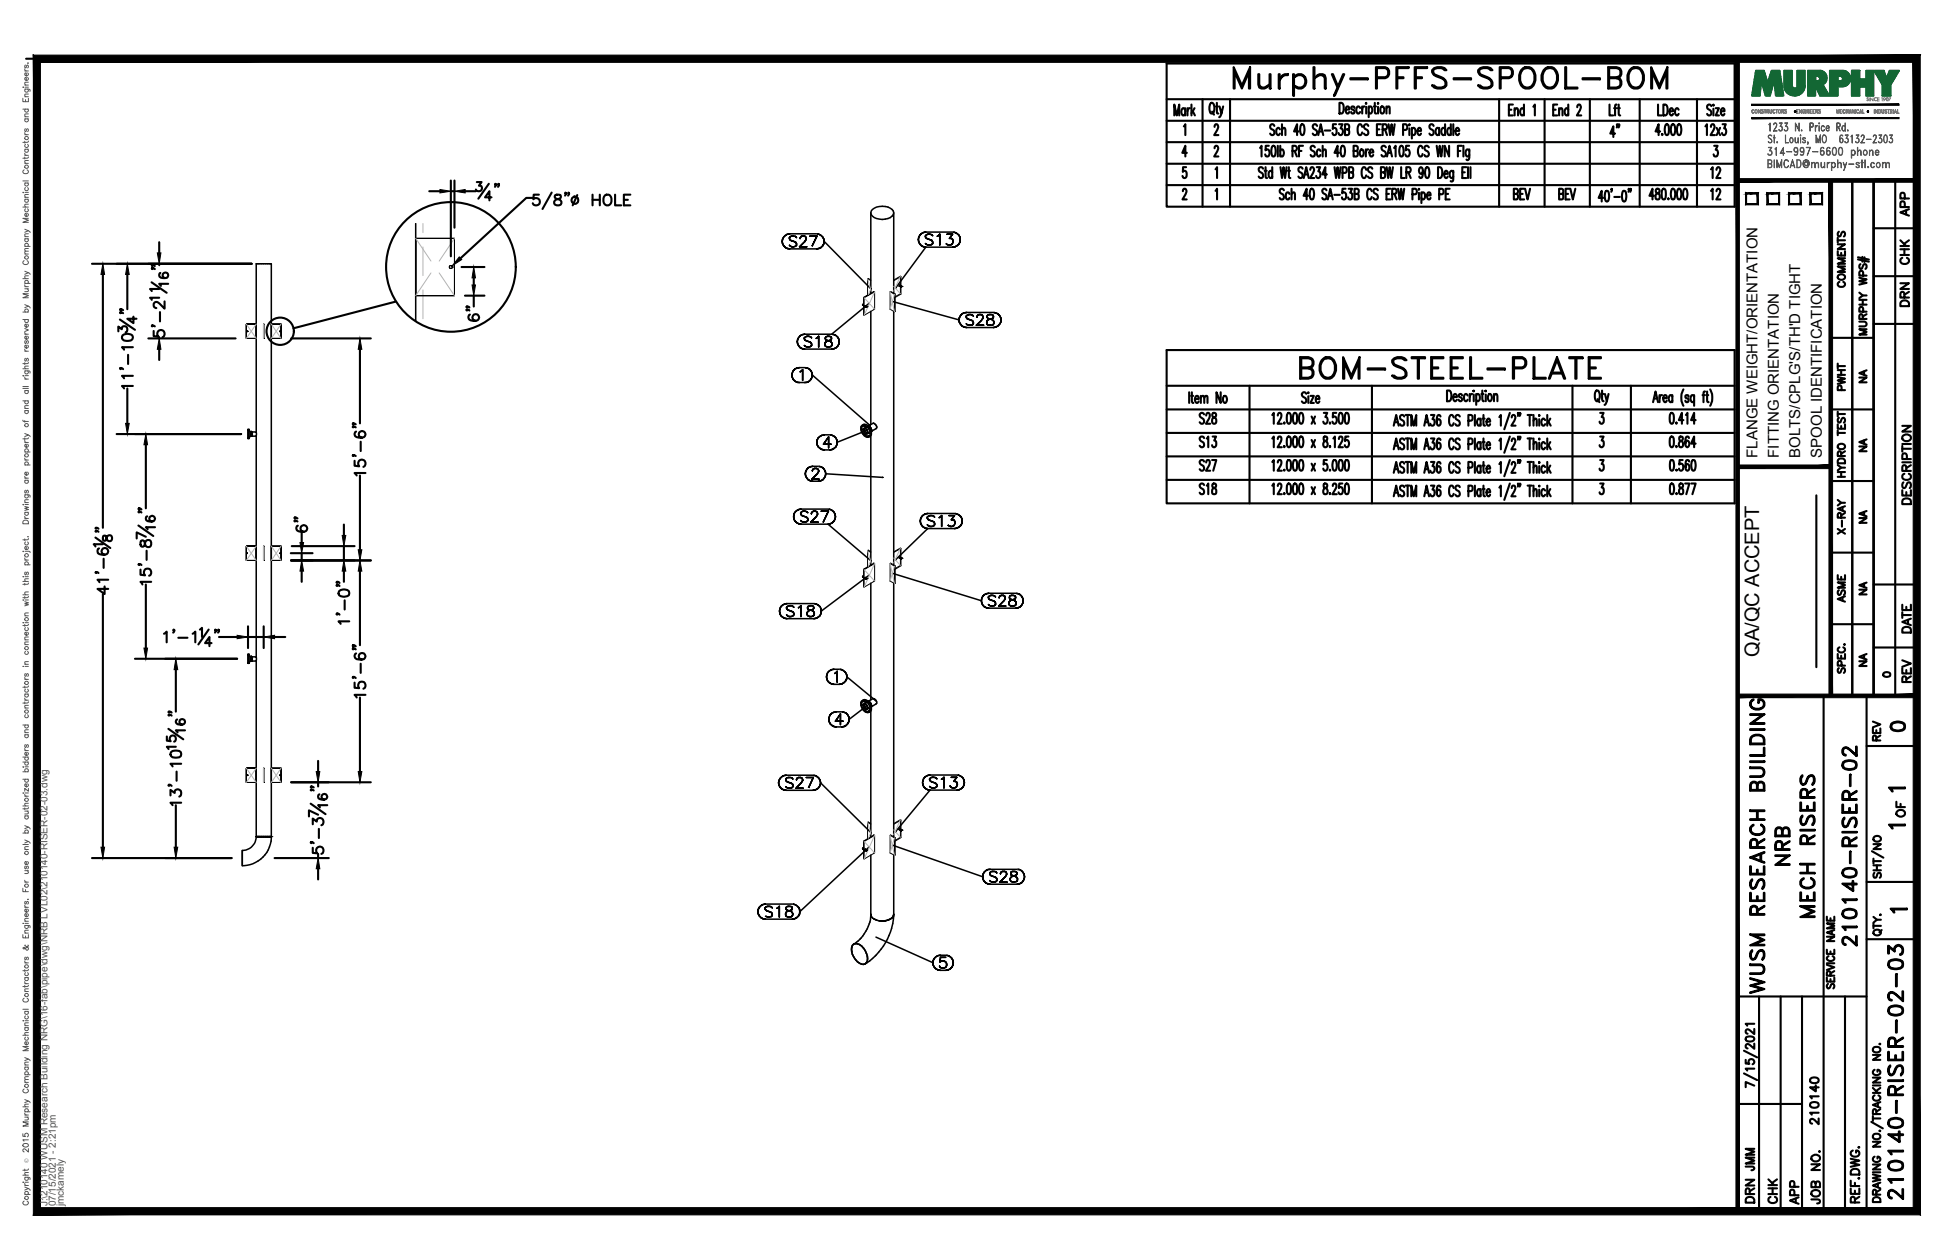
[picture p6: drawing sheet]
<svg xmlns="http://www.w3.org/2000/svg" width="432mm" height="279mm" viewBox="0 0 432 279" stroke-linecap="round" stroke-linejoin="round" font-family="sans-serif">
<defs><g id="words">
<text font-size="10.6" x="272.3" y="22.6">Murphy-PFFS-SPOOL-BOM</text>
<text font-size="8.8" x="286.8" y="85.4">BOM-STEEL-PLATE</text>
<text font-size="7.1" x="116.8" y="47.6">5/8&quot; HOLE</text>
<g font-size="6.6">
<text x="397.6" y="193" transform="rotate(-90 397.6 193)">NRB</text>
<text x="403.2" y="204.6" transform="rotate(-90 403.2 204.6)">MECH RISERS</text>
<text x="412.4" y="211" transform="rotate(-90 412.4 211)">210140-RISER-02</text>
<text x="391.9" y="221.5" transform="rotate(-90 391.9 221.5)">WUSM RESEARCH BUILDING</text>
<text x="422.6" y="267.1" transform="rotate(-90 422.6 267.1)">210140-RISER-02-03</text>
</g>
<g font-size="5.3">
<text x="359.8" y="31.8" transform="rotate(-90 359.8 31.8)">4&quot;</text>
<text x="378.2" y="40.6">12</text>
<text x="382.4" y="45.5" transform="rotate(-90 382.4 45.5)">12</text>
<text x="264.6" y="105.5">S27</text>
<text x="417.7" y="163.3">0</text>
<text x="389.8" y="260.7" transform="rotate(-90 389.8 260.7)">JMM</text>
<text x="389.8" y="267.8" transform="rotate(-90 389.8 267.8)">DRN</text>
<text x="399.7" y="268.1" transform="rotate(-90 399.7 268.1)">APP</text>
</g>
<g font-size="4.9">
<text x="424" y="49" transform="rotate(-90 424 49)">APP</text>
<text x="424" y="59.6" transform="rotate(-90 424 59.6)">CHK</text>
<text x="409.9" y="64.9" transform="rotate(-90 409.9 64.9)">COMMENTS</text>
<text x="424" y="69.1" transform="rotate(-90 424 69.1)">DRN</text>
<text x="409.9" y="87.8" transform="rotate(-90 409.9 87.8)">PWHT</text>
<text x="424.4" y="112.9" transform="rotate(-90 424.4 112.9)">DESCRIPTION</text>
<text x="409.9" y="119.6" transform="rotate(-90 409.9 119.6)">X-RAY</text>
<text x="409.9" y="134.8" transform="rotate(-90 409.9 134.8)">ASME</text>
<text x="424.4" y="141.5" transform="rotate(-90 424.4 141.5)">DATE</text>
<text x="424.4" y="152.4" transform="rotate(-90 424.4 152.4)">REV</text>
<text x="417.7" y="165.5" transform="rotate(-90 417.7 165.5)">REV</text>
<text x="423" y="182.4" transform="rotate(-90 423 182.4)">OF</text>
<text x="403.9" y="250.5" transform="rotate(-90 403.9 250.5)">210140</text>
<text x="394.8" y="268.1" transform="rotate(-90 394.8 268.1)">CHK</text>
<text x="404.3" y="268.1" transform="rotate(-90 404.3 268.1)">JOB NO.</text>
</g>
<g font-size="4.4">
<text x="414.5" y="86.1" transform="rotate(-90 414.5 86.1)">NA</text>
<text x="414.5" y="101.2" transform="rotate(-90 414.5 101.2)">NA</text>
<text x="414.5" y="117.1" transform="rotate(-90 414.5 117.1)">NA</text>
<text x="414.5" y="133" transform="rotate(-90 414.5 133)">NA</text>
<text x="389.9" y="145.7" transform="rotate(-90 389.9 145.7)">QA/QC ACCEPT</text>
<text x="414.5" y="148.9" transform="rotate(-90 414.5 148.9)">NA</text>
</g>
<text font-size="4" x="416.3" y="151.3">0</text>
<g font-size="3.5">
<text x="417.3" y="176.7">1</text>
<text x="417.3" y="184.9">1</text>
<text x="417.7" y="203.6">1</text>
</g>
<g font-size="3.3">
<text x="389.5" y="101.5" transform="rotate(-90 389.5 101.5)">FLANGE WEIGHT/ORIENTATION</text>
<text x="394.3" y="101.5" transform="rotate(-90 394.3 101.5)">FITTING ORIENTATION</text>
<text x="399.1" y="101.5" transform="rotate(-90 399.1 101.5)">BOLTS/CPLG'S/TH'D TIGHT</text>
<text x="403.8" y="101.5" transform="rotate(-90 403.8 101.5)">SPOOL IDENTIFICATION</text>
</g>
<g font-size="2.2" fill="#545454">
<text x="10.5" y="267.5" transform="rotate(-90 10.5 267.5)">J:\210140 WUSM Research Building NRG\16-fab\pipe\dwg\NRB LVL02\210140-RISER-02-03.dwg</text>
<text x="12.4" y="267.5" transform="rotate(-90 12.4 267.5)">07/15/2021 - 2:21pm</text>
<text x="14.1" y="267.4" transform="rotate(-90 14.1 267.4)">jmckamely</text>
</g>
<text font-size="1.3" fill="#545454" x="6.3" y="257.9" transform="rotate(-90 6.3 257.9)">Ó</text>
</g></defs>
<!-- layer: AR-STL -->
<g fill="none" stroke="#000" stroke-width=".34">
<path d="M92.1 49.6v21.7M173.4 53.5l.1 .5-.1-.5M173.5 53l-.1 .5 .1-.5M173.5 54l.2 .5-.2-.5M173.7 52.6l-.2 .4 .2-.4M173.7 54.5l.4 .4-.4-.4M174.1 52.2l-.4 .4 .4-.4M174.1 54.9l.4 .2-.4-.2M174.5 51.9l-.4 .3 .4-.3M174.5 55.1l.6 .1-.6-.1M175 52.7v.2v-.2M175 52.9l.1 .2-.1-.2"/>
<path d="M175.1 51.8l-.6 .1 .6-.1M175.1 53.1l.1 .1-.1-.1M175.1 55.2h5.9M175.1 51.8h5.9M175.2 52.4l-.2 .3 .2-.3M175.2 54.6l-.2-.2 .2 .2M175.2 53.2l.2 .2-.2-.2M175.4 53.4l.7 .2-.7-.2M175.5 52.4h-.3h.3M175.5 54.7l-.3-.1 .3 .1M176 52.4h-.5h.5M176 54.7h-.5h.5"/>
<path d="M176.1 53.6l.2 .1-.2-.1M176.3 52.4h-.3h.3M176.3 54.6l-.3 .1 .3-.1M176.3 53.7l.1 .1-.1-.1M176.4 53.8l.2 .2-.2-.2M176.6 52.7l-.3-.3 .3 .3M176.6 54.4l-.3 .2 .3-.2M176.6 54v.4v-.4M177.2 54.7h1.6h-1.6M177.4 52.9v-.1v.1M177.4 52.8l.1-.2-.1 .2M177.5 52.6l.1-.2-.1 .2"/>
<path d="M177.6 52.4h.2h-.2M177.8 52.4h.5h-.5M178.3 52.4h.2h-.2M178.4 53.6l-1.2 1.1 1.2-1.1M178.5 52.4l.1 .2-.1-.2M178.6 53.2l-.2 .4 .2-.4M178.6 52.6l.1 .2-.1-.2M178.7 52.8l-.1 .4zM179.5 52.4h1.6h-1.6M181 55.2l.5-.1-.5 .1M181.1 52.4l-1.2 2.3 1.2-2.3M181.5 51.9l-.5-.1 .5 .1"/>
<path d="M181.5 55.1l.5-.2-.5 .2M182 52.2l-.5-.3 .5 .3M182 54.9l.4-.4-.4 .4M182.4 52.6l-.4-.4 .4 .4M182.4 54.5l.2-.5-.2 .5M182.6 53l-.2-.4 .2 .4M182.6 54l.1-.5-.1 .5M182.7 53.5l-.1-.5 .1 .5 10.4 10.6M193 47.2v17.8M198.1 47.2a2.25 2.25 0 0 1-2.5 1.5 2.92 2.92 0 0 1-2.5-1.1 1.58 1.58 0 0 1 1.8-1.8 2.98 2.98 0 0 1 3.1 1l.1 18.2M203.6 53.1l.1 .6-.1-.6M203.7 52.6l-.1 .5 .1-.5"/>
<path d="M203.7 53.7l.2 .4-.2-.4M203.9 52.1l-.2 .5 .2-.5M203.9 54.1l.3 .4-.3-.4M204.2 51.8l-.3 .3 .3-.3M204.2 54.5l.5 .2-.5-.2M204.7 51.5l-.5 .3 .5-.3M204.7 54.7l.5 .1-.5-.1M205.1 52.3v.2v-.2M205.1 52.5l.2 .2-.2-.2M205.2 51.5h-.5h.5M205.2 51.5h6M205.3 52.7l.1 .2-.1-.2"/>
<path d="M205.4 52.1l-.3 .2 .3-.2M205.4 54.2l-.3-.2 .3 .2M205.4 52.9h.2h-.2M205.6 52.9l.7 .3-.7-.3M205.7 51.9l-.3 .2 .3-.2M205.7 54.3l-.3-.1 .3 .1M206.2 51.9h-.5h.5M206.2 54.3h-.5h.5M206.3 53.2l.2 .1-.2-.1M206.5 52.1l-.3-.2 .3 .2M206.5 54.2l-.3 .1 .3-.1M206.5 53.3l.1 .1-.1-.1"/>
<path d="M206.6 53.4l.1 .3-.1-.3M206.7 52.3l-.2-.2 .2 .2M206.7 54l-.2 .2 .2-.2M206.7 53.7v.3v-.3M207.8 52.4l.2-.1-.2 .1M208 52.3l.3-.4-.3 .4M208.3 51.9v2.4v-2.4M209.7 53.9l.2 .3zM209.9 51.9h1.2h-1.2M209.9 54.2l.7 .1zM210.5 52.9h.3h-.3M210.8 52.9h.3h-.3"/>
<path d="M210.9 54.2l-.3 .1 .3-.1M211.1 52.9v.2v-.2M211.1 51.9l-.6 1 .6-1M211.1 54l-.2 .2 .2-.2M211.1 53.1l.2 .3-.2-.3M211.2 54.8l.5-.1-.5 .1M211.2 54.8h-6l-6.7 9.1M211.3 53.7l-.2 .3 .2-.3M211.3 53.4v.3v-.3M211.7 51.5h-.5h.5M211.7 54.7l.5-.2-.5 .2M212.2 51.8l-.5-.3 .5 .3"/>
<path d="M212.2 54.5l.3-.4-.3 .4M212.5 52.1l-.3-.3 .3 .3M212.5 54.1l.3-.4-.3 .4M212.8 52.6l-.3-.5 .3 .5M212.8 53.7v-.6v.6M212.8 53.1v-.5v.5M176.7 75.8l.1 .5-.1-.5M176.8 75.3l-.1 .5 .1-.5M176.8 76.3l.3 .4-.3-.4M177.1 74.8l-.3 .5 .3-.5M177.1 76.7l.3 .4-.3-.4M177.4 74.4l-.3 .4 .3-.4"/>
<path d="M177.4 77.1l.5 .2-.5-.2M177.9 74.2l-.5 .2 .5-.2M177.9 77.3l.5 .1-.5-.1M178.3 74.9v.2v-.2M178.3 75.1l.1 .3-.1-.3M178.4 74.1l-.5 .1 .5-.1M178.4 77.4h5.9M178.4 75.4l.1 .1-.1-.1M178.5 74.7l-.2 .2 .2-.2M178.5 76.8l-.2-.2 .2 .2M178.5 75.5l.3 .1-.3-.1M178.8 75.6l.6 .2-.6-.2"/>
<path d="M178.9 74.6l-.4 .1 .4-.1M178.9 76.9l-.4-.1 .4 .1M179.4 74.6h-.5h.5M179.4 76.9h-.5h.5M179.4 75.8l.3 .1-.3-.1M179.7 74.7l-.3-.1 .3 .1M179.7 76.8l-.3 .1 .3-.1M179.7 75.9l.1 .2-.1-.2M179.8 76.1l.1 .2-.1-.2M179.9 74.9l-.2-.2 .2 .2M179.9 76.6l-.2 .2 .2-.2M179.9 76.3v.3v-.3"/>
<path d="M180.9 75l.2-.1-.2 .1M181.1 74.9l.4-.3-.4 .3M181.5 74.6v2.3v-2.3M182.9 76.5v-.4v.4M182.9 76.1l.1-.2-.1 .2M183 76.7l-.1-.2 .1 .2M183 74.9v.2v-.2M183 75.1l.1 .3-.1-.3M183 75.9l.2-.2-.2 .2M183.1 74.7l-.1 .2 .1-.2M183.1 76.8l-.1-.1 .1 .1M183.1 75.4l.2 .1-.2-.1"/>
<path d="M183.2 75.7l.3-.1-.3 .1M183.3 75.5l.5 .1-.5-.1M183.4 74.6l-.3 .1 .3-.1M183.4 76.9l-.3-.1 .3 .1M183.5 75.6l.5-.1-.5 .1M183.8 75.6l.3 .1-.3-.1M183.9 76.9h-.5h.5M183.9 74.6h-.5h.5M184 75.5l.2-.1-.2 .1M184.1 75.7l.2 .2-.2-.2M184.2 76.8l-.3 .1 .3-.1M184.2 74.7l-.3-.1 .3 .1"/>
<path d="M184.2 75.4l.1-.3-.1 .3M184.3 76.7l-.1 .1 .1-.1M184.3 74.9l-.1-.2 .1 .2M184.3 75.9l.1 .2-.1-.2M184.3 75.1v-.2v.2M184.3 77.4l.6-.1-.6 .1M184.4 76.5l-.1 .2 .1-.2M184.4 76.1v.4v-.4M184.9 74.2l-.6-.1 .6 .1M184.9 77.3l.4-.2-.4 .2M185.3 74.4l-.4-.2 .4 .2M185.3 77.1l.4-.4-.4 .4"/>
<path d="M185.7 74.8l-.4-.4 .4 .4M185.7 76.7l.3-.4-.3 .4M186 75.3l-.3-.5 .3 .5M186 76.3v-.5v.5M186 75.8v-.5v.5M192.6 67.3l-8.3 6.8h-5.9M193 69v25.1M197.9 66.9l14.7 4M198.1 69v56.3M212.6 70.9l.1 .6-.1-.6M212.7 70.4l-.1 .5 .1-.5M212.7 71.5l.2 .4-.2-.4"/>
<path d="M212.9 70l-.2 .4 .2-.4M212.9 71.9l.4 .4-.4-.4M213.3 69.6l-.4 .4 .4-.4M213.3 72.3l.4 .2-.4-.2M213.7 69.4l-.4 .2 .4-.2M213.7 72.5l.6 .1-.6-.1M214.2 70.1v.2v-.2M214.2 70.3l.1 .3-.1-.3M214.3 69.3l-.6 .1 .6-.1M214.3 70.6l.1 .1-.1-.1M214.3 72.6h5.9M214.3 69.3h5.9"/>
<path d="M214.4 69.9l-.2 .2 .2-.2M214.4 72l-.2-.2 .2 .2M214.4 70.7l.2 .1-.2-.1M214.6 70.8l.7 .2-.7-.2M214.7 69.8l-.3 .1 .3-.1M214.7 72.1l-.3-.1 .3 .1M215.2 69.8h-.5h.5M215.2 72.1h-.5h.5M215.3 71l.2 .1-.2-.1M215.5 69.9l-.3-.1 .3 .1M215.5 72l-.3 .1 .3-.1M215.5 71.1l.1 .1-.1-.1"/>
<path d="M215.6 71.2l.2 .2-.2-.2M215.8 70.1l-.3-.2 .3 .2M215.8 71.8l-.3 .2 .3-.2M215.8 71.4v.4v-.4M216.4 72.1h1.6h-1.6M216.6 70.3v-.1v.1M216.6 70.2v-.2v.2M216.6 70l.2-.1-.2 .1M216.8 69.9l.2-.1-.2 .1M217 69.8h.5h-.5M217.5 69.8l.2 .1-.2-.1M217.6 71l-1.2 1.1 1.2-1.1"/>
<path d="M217.7 69.9l.1 .1-.1-.1M217.8 70.7l-.2 .3 .2-.3M217.8 70l.1 .2-.1-.2M217.9 70.2l-.1 .5zM218.7 71.7v-.3v.3M218.7 71.4l.1-.3-.1 .3M218.8 71.9l-.1-.2 .1 .2M218.8 70.1v.2v-.2M218.8 70.3l.1 .3-.1-.3M218.8 71.1l.3-.2-.3 .2M218.9 69.9l-.1 .2 .1-.2M218.9 72l-.1-.1 .1 .1"/>
<path d="M218.9 70.6l.2 .1-.2-.1M219.1 70.9l.3-.1-.3 .1M219.1 70.7l.5 .1-.5-.1M219.3 69.8l-.4 .1 .4-.1M219.3 72.1l-.4-.1 .4 .1M219.4 70.8l.4-.1-.4 .1M219.6 70.8l.3 .1-.3-.1M219.7 72.1h-.4h.4M219.7 69.8h-.4h.4M219.8 70.7l.3-.1-.3 .1M219.9 70.9l.3 .2-.3-.2M220.1 72l-.4 .1 .4-.1"/>
<path d="M220.1 69.9l-.4-.1 .4 .1M220.1 70.6l.1-.3-.1 .3M220.2 71.9l-.1 .1 .1-.1M220.2 70.1l-.1-.2 .1 .2M220.2 71.1l.1 .3-.1-.3M220.2 70.3v-.2v.2M220.2 72.6l.5-.1-.5 .1M220.3 71.7l-.1 .2 .1-.2M220.3 71.4v.3v-.3M220.7 69.4l-.5-.1 .5 .1M220.7 72.5l.5-.2-.5 .2M221.2 69.6l-.5-.2 .5 .2"/>
<path d="M221.2 72.3l.4-.4-.4 .4M221.6 70l-.4-.4 .4 .4M221.6 71.9l.2-.4-.2 .4M221.8 70.4l-.2-.4 .2 .4M221.8 71.5l.1-.6-.1 .6M221.9 70.9l-.1-.5 .1 .5M55 95.2v2M55 95.2v.2zM55 97.2h.1M55 97.2h.2M55.2 95.5l.5 .3v.9M55.2 97.2v-2h-.2v2"/>
<path d="M55.2 97.2h.1M55.2 95.2v2M55.2 95.3v.1v-.1M55.7 95.7v.1M55.7 96.3v-.2v.2M55.7 96.1v-.1v.1M55.7 96h.1M55.7 95.9h.1M55.7 95.8h.1M55.7 96.7h.1M55.7 96.6v-.1v.1M55.7 96.5h.1"/>
<path d="M55.7 96.4v-.1v.1M55.7 95.7h.1M55.7 96.3v.4l-.5 .2M55.7 95.8v.5M55.7 95.8v.9M55.7 95.8v.9h1.1M55.7 96.7v-.9h1.1v.9M55.7 96.6h.1M56.8 95.8v-37.3h3.3v127h-3.3v-39h-1.1M56.8 96.7v49M175.5 83.2l.1 .5-.1-.5M175.6 82.7l-.1 .5 .1-.5"/>
<path d="M175.6 83.7l.2 .4-.2-.4M175.8 82.2l-.2 .5 .2-.5M175.8 84.1l.4 .4-.4-.4M176.2 81.8l-.4 .4 .4-.4M176.2 84.5l.5 .3-.5-.3M176.7 81.6l-.5 .2 .5-.2M176.7 84.8h.5h-.5M177.2 81.5l-.5 .1 .5-.1M177.2 84.8h1.2M177.2 81.5h1.2M177.4 82.5l.2-.2-.2 .2M177.6 82.3l.3-.3-.3 .3"/>
<path d="M177.9 82v2.4v-2.4M178.4 84.8h.5h-.5M178.9 81.6l-.5-.1 .5 .1M178.9 84.8l.5-.3-.5 .3M179.4 81.8l-.5-.2 .5 .2M179.4 84.5l.3-.4-.3 .4M179.7 82.2l-.3-.4 .3 .4M179.7 84.1l.3-.4-.3 .4M180 82.7l-.3-.5 .3 .5M180 83.7l.1-.5-.1 .5M180.1 83.2l-.1-.5 .1 .5 12.8 11.1M181.1 98.1v.5v-.5"/>
<path d="M181.1 97.6v.5v-.5M181.1 98.6l.3 .5-.3-.5M181.4 97.1l-.3 .5 .3-.5M181.4 99.1l.4 .3-.4-.3M181.8 96.8l-.4 .3 .4-.3M181.8 99.4l.4 .3-.4-.3M182.2 96.5l-.4 .3 .4-.3M182.2 99.7l.5 .1-.5-.1M182.5 98.5h1.7h-1.7M182.7 96.4l-.5 .1 .5-.1M182.7 99.8h1.2M182.7 96.4h1.2"/>
<path d="M183.7 96.9l-1.2 1.6 1.2-1.6M183.7 96.9v2.4v-2.4M183.9 99.8l.5-.1-.5 .1M184.4 96.5l-.5-.1 .5 .1M184.4 99.7l.5-.3-.5 .3M184.9 96.8l-.5-.3 .5 .3M184.9 99.4l.4-.3-.4 .3M185.3 97.1l-.4-.3 .4 .3M185.3 99.1l.2-.5-.2 .5M185.5 97.6l-.2-.5 .2 .5M185.5 98.6l.1-.5-.1 .5M185.6 98.1l-.1-.5 .1 .5"/>
<path d="M191 94.5a1.12 1.12 0 0 1 1.9 .5 1.07 1.07 0 0 1 .3 1.2 1.07 1.07 0 0 1-1.1 .7 2.01 2.01 0 0 1-1.1-2.4zM191.1 94.3a1.71 1.71 0 0 1 1.5 2.6M191.4 95.3l-.4-.2 .4 .2M191.7 95a.89 .89 0 0 0 .6 1.1M191.8 96.2v.4v-.4M191.8 95v-.4v.4M191.8 95l.4 .4M191.8 95h-.3a.87 .87 0 0 0 .3 1.2M192.1 94.8a.63 .63 0 0 0-.9-.3 .63 .63 0 0 0-.2 .9 1.22 1.22 0 0 0 1.6 1.1M192.2 95.4a.43 .43 0 0 1 .2 .6 .43 .43 0 0 1-.6 .2M192.2 95.4h.1M192.2 95.4l-6.6 2.7"/>
<path d="M192.3 95.9l.4 .2-.4-.2M192.5 94.5l1-.6a.78 .78 0 0 1 .7 1.2l-1.1 .6 .1-.4M192.5 94.5l.1 .1M192.5 94.5l.3 .2M192.6 94.4v.2M192.6 94.6l.4 .3M192.6 94.6l.6 .7M192.7 94.4l-.1 .2M192.8 94.7l.3 .4v.5M192.8 94.7l.4 .6M193 94.9l.1 .7M193 96.5v28.8"/>
<path d="M193.2 95.3l-.1 .3M193.2 95.4h.1M175.9 114.6l.1 .5-.1-.5M176 114l-.1 .6 .1-.6M176 115.1l.2 .5-.2-.5M176.2 113.6l-.2 .4 .2-.4M176.2 115.6l.4 .3-.4-.3M176.6 113.2l-.4 .4 .4-.4M176.6 115.9l.5 .2-.5-.2M177.1 113l-.5 .2 .5-.2M177.1 116.1l.5 .1-.5-.1M177.5 113.7v.2v-.2"/>
<path d="M177.5 113.9l.1 .3-.1-.3M177.6 112.9l-.5 .1 .5-.1M177.6 116.2h5.9M177.6 112.9h5.9M177.6 114.2l.1 .1-.1-.1M177.7 113.5l-.2 .2 .2-.2M177.7 115.6l-.2-.2 .2 .2M177.7 114.3l.3 .1-.3-.1M178 114.4l.6 .2-.6-.2M178 113.4l-.3 .1 .3-.1M178 115.8l-.3-.2 .3 .2M178.5 105.1l.1 .5-.1-.5"/>
<path d="M178.5 113.4h-.5h.5M178.5 115.8h-.5h.5M178.6 104.5l-.1 .6 .1-.6M178.6 105.6l.2 .4-.2-.4M178.6 114.6l.2 .2-.2-.2M178.8 104.1l-.2 .4 .2-.4M178.8 106l.4 .4-.4-.4M178.8 113.5l-.3-.1 .3 .1M178.8 115.6l-.3 .2 .3-.2M178.8 114.8h.2h-.2M179 114.8l.1 .3-.1-.3M179.1 113.7l-.3-.2 .3 .2"/>
<path d="M179.1 115.4l-.3 .2 .3-.2M179.1 115.1v.3v-.3M179.2 103.7l-.4 .4 .4-.4M179.2 106.4l.4 .2-.4-.2M179.6 103.5l-.4 .2 .4-.2M179.6 106.6l.6 .1-.6-.1M179.7 115.8h1.6h-1.6M179.9 113.9v-.1v.1M179.9 113.8l.1-.2-.1 .2M180 106.2h1.6h-1.6M180 113.6l.1-.1-.1 .1M180.1 104.4h.1"/>
<path d="M180.1 104.3l.1-.2-.1 .2M180.1 113.5l.2-.1-.2 .1M180.2 103.4l-.6 .1 .6-.1M180.2 106.7h1.2M180.2 103.4h1.2M180.2 104.1l.1-.1-.1 .1M180.3 104l.2-.1-.2 .1M180.3 113.4h.5h-.5M180.5 103.9h.5h-.5M180.8 113.4l.2 .1-.2-.1M180.9 114.6l-1.2 1.2 1.2-1.2M181 103.9l.2 .1-.2-.1"/>
<path d="M181 113.5l.1 .1-.1-.1M181.1 105.1l-1.1 1.1 1.1-1.1M181.1 114.3l-.2 .3 .2-.3M181.1 113.6l.1 .2-.1-.2M181.2 104l.1 .1-.1-.1M181.2 113.8l-.1 .5zM181.3 104.8l-.2 .3 .2-.3M181.3 104.1l.2 .2-.2-.2M181.4 106.7l.5-.1-.5 .1M181.5 104.5l-.2 .3 .2-.3M181.5 104.3v.2v-.2M181.9 103.5l-.5-.1 .5 .1"/>
<path d="M181.9 106.6l.5-.2-.5 .2M182 113.4h1.6h-1.6M182.4 103.7l-.5-.2 .5 .2M182.4 106.4l.3-.4-.3 .4M182.7 104.1l-.3-.4 .3 .4M182.7 106l.3-.4-.3 .4M183 104.5l-.3-.4 .3 .4M183 105.6v-.5v.5M183 105.1v-.6v.6l12.7 .8M183.5 116.2l.6-.1-.6 .1M183.5 116.2l9.6 8.2M183.6 113.4l-1.1 2.4 1.1-2.4"/>
<path d="M184.1 113l-.6-.1 .6 .1M184.1 116.1l.4-.2-.4 .2M184.5 113.2l-.4-.2 .4 .2M184.5 115.9l.4-.3-.4 .3M184.9 113.6l-.4-.4 .4 .4M184.9 115.6l.2-.5-.2 .5M185.1 114l-.2-.4 .2 .4M185.1 115.1l.1-.5-.1 .5M185.2 114.6l-.1-.6 .1 .6M204 115.5l.1 .6-.1-.6M204.1 115l-.1 .5 .1-.5M204.1 116.1l.2 .4-.2-.4"/>
<path d="M204.3 114.5l-.2 .5 .2-.5M204.3 116.5l.4 .4-.4-.4M204.7 114.2l-.4 .3 .4-.3M204.7 116.9l.4 .2-.4-.2M205.1 113.9l-.4 .3 .4-.3M205.1 117.1l.5 .1-.5-.1M205.6 114.7v.2v-.2M205.6 114.9l.1 .2-.1-.2M205.6 113.9h-.5h.5M205.6 113.9h6M205.7 115.1l.1 .2-.1-.2M205.8 114.5l-.2 .2 .2-.2"/>
<path d="M205.8 116.6l-.2-.2 .2 .2M205.8 115.3h.2h-.2M206 115.3l.7 .3-.7-.3M206.1 114.3l-.3 .2 .3-.2M206.1 116.7l-.3-.1 .3 .1M206.6 114.3h-.5h.5M206.6 116.7h-.5h.5M206.7 115.6l.3 .1-.3-.1M207 114.5l-.4-.2 .4 .2M207 116.6l-.4 .1 .4-.1M207 115.7v.1v-.1M207 115.8l.2 .2-.2-.2"/>
<path d="M207.2 114.7l-.2-.2 .2 .2M207.2 116.4l-.2 .2 .2-.2M207.2 116v.4v-.4M208.2 114.8l.2-.1-.2 .1M208.4 114.7l.3-.4-.3 .4M208.7 114.3v2.4v-2.4M210.1 116.3l.2 .3zM210.3 114.3h1.3h-1.3M210.3 116.6l.7 .1zM210.9 115.3h.3h-.3M211.2 115.3h.3h-.3M211.4 116.6l-.4 .1 .4-.1"/>
<path d="M211.5 115.3l.1 .2-.1-.2M211.6 114.3l-.7 1 .7-1M211.6 116.4l-.2 .2 .2-.2M211.6 115.5l.1 .3-.1-.3M211.6 117.2l.5-.1-.5 .1M211.6 117.2h-6l-7.1 6.9M211.7 116l-.1 .4 .1-.4M211.7 115.8v.2v-.2M212.1 113.9h-.5h.5M212.1 117.1l.5-.2-.5 .2M212.6 114.2l-.5-.3 .5 .3M212.6 116.9l.4-.4-.4 .4"/>
<path d="M213 114.5l-.4-.3 .4 .3M213 116.5l.2-.4-.2 .4M213.2 115l-.2-.5 .2 .5M213.2 116.1l.1-.6-.1 .6M213.3 115.5l-.1-.5 .1 .5M172.8 135.5l.1 .5-.1-.5M172.9 135l-.1 .5 .1-.5M172.9 136l.2 .5-.2-.5M173.1 134.5l-.2 .5 .2-.5M173.1 136.5l.4 .3-.4-.3M173.5 134.2l-.4 .3 .4-.3M173.5 136.8l.4 .3-.4-.3"/>
<path d="M173.9 133.9l-.4 .3 .4-.3M173.9 137.1l.5 .1-.5-.1M174.4 134.6v.3v-.3M174.4 134.9l.1 .2-.1-.2M174.4 133.8l-.5 .1 .5-.1M174.4 137.2h6M174.4 133.8h6M174.5 135.1l.1 .1-.1-.1M174.6 134.4l-.2 .2 .2-.2M174.6 136.6l-.2-.3 .2 .3M174.6 135.2l.2 .1-.2-.1M174.8 135.3l.7 .3-.7-.3"/>
<path d="M174.9 134.3l-.3 .1 .3-.1M174.9 136.7l-.3-.1 .3 .1M175.4 134.3h-.5h.5M175.4 136.7h-.5h.5M175.5 135.6l.2 .1-.2-.1M175.7 134.4l-.3-.1 .3 .1M175.7 136.6l-.3 .1 .3-.1M175.7 135.7l.1 .1-.1-.1M175.8 135.8l.2 .2-.2-.2M176 134.6l-.3-.2 .3 .2M176 136.3l-.3 .3 .3-.3M176 136v.3v-.3"/>
<path d="M177 134.8l.2-.2-.2 .2M177.2 134.6l.3-.3-.3 .3M177.5 134.3v2.4v-2.4M178.9 136.3v-.4v.4M178.9 135.9l.1-.2-.1 .2M179 136.5l-.1-.2 .1 .2M179 134.6v.3v-.3M179 134.9l.1 .2-.1-.2M179 135.7l.2-.2-.2 .2M179.1 134.4l-.1 .2 .1-.2M179.1 136.6l-.1-.1 .1 .1M179.1 135.1l.3 .1-.3-.1"/>
<path d="M179.2 135.5l.4-.2-.4 .2M179.4 135.2l.4 .1-.4-.1M179.5 134.3l-.4 .1 .4-.1M179.5 136.7l-.4-.1 .4 .1M179.6 135.3l.4-.1-.4 .1M179.8 135.3l.4 .2-.4-.2M179.9 136.7h-.4h.4M179.9 134.3h-.4h.4M180 135.2l.2-.1-.2 .1M180.2 135.5l.2 .2-.2-.2M180.2 136.6l-.3 .1 .3-.1M180.2 134.4l-.3-.1 .3 .1"/>
<path d="M180.2 135.1l.2-.2-.2 .2M180.4 136.5l-.2 .1 .2-.1M180.4 134.6l-.2-.2 .2 .2M180.4 135.7l.1 .2-.1-.2M180.4 134.9v-.3v.3M180.4 137.2l.5-.1-.5 .1M180.5 136.3l-.1 .2 .1-.2M180.5 135.9v.4v-.4M180.9 133.9l-.5-.1 .5 .1M180.9 137.1l.5-.3-.5 .3M181.4 134.2l-.5-.3 .5 .3M181.4 136.8l.4-.3-.4 .3"/>
<path d="M181.8 134.5l-.4-.3 .4 .3M181.8 136.5l.2-.5-.2 .5M182 135l-.2-.5 .2 .5M182 136l.1-.5-.1 .5M192.6 127.6l-10.5 7.9-.1-.5 .1 .5M193 129.3v25.9M197.9 127.2l19.6 6M198.1 129.3v56.2M198.5 124.1h.1M217.5 133.2l.1 .5-.1-.5M217.6 132.7l-.1 .5 .1-.5M217.6 133.7l.2 .5-.2-.5"/>
<path d="M217.8 132.2l-.2 .5 .2-.5M217.8 134.2l.4 .4-.4-.4M218.2 131.9l-.4 .3 .4-.3M218.2 134.6l.5 .2-.5-.2M218.7 131.6l-.5 .3 .5-.3M218.7 134.8l.5 .1-.5-.1M219.1 132.4v.2v-.2M219.1 132.6l.1 .2-.1-.2M219.2 131.6h-.5h.5M219.2 134.9h6M219.2 131.6h6M219.2 132.8l.1 .1-.1-.1"/>
<path d="M219.3 132.2l-.2 .2 .2-.2M219.3 134.3l-.2-.2 .2 .2M219.3 132.9l.3 .1-.3-.1M219.6 133l.6 .3-.6-.3M219.7 132l-.4 .2 .4-.2M219.7 134.4l-.4-.1 .4 .1M220.1 132h-.4h.4M220.1 134.4h-.4h.4M220.2 133.3l.3 .1-.3-.1M220.5 132.2l-.4-.2 .4 .2M220.5 134.3l-.4 .1 .4-.1M220.5 133.4l.1 .1-.1-.1"/>
<path d="M220.6 133.5l.1 .2-.1-.2M220.7 132.4l-.2-.2 .2 .2M220.7 134.1l-.2 .2 .2-.2M220.7 133.7v.4v-.4M221.4 134.4h1.6h-1.6M221.5 132.6h.1M221.5 132.5l.1-.3-.1 .3M221.6 132.2h.1h-.1M221.7 132.2l.2-.2-.2 .2M221.9 132h.5h-.5M222.4 132l.2 .2-.2-.2M222.5 133.3l-1.1 1.1 1.1-1.1"/>
<path d="M222.6 132.2h.1h-.1M222.7 132.9l-.2 .4 .2-.4M222.7 132.2l.1 .3-.1-.3M222.8 132.5l-.1 .4zM223.6 133.9v-.3v.3M223.6 133.6l.2-.2-.2 .2M223.8 134.2l-.2-.3 .2 .3M223.8 132.4v.2v-.2M223.8 132.6v.2v-.2M223.8 133.4l.2-.2-.2 .2M223.8 132.2v.2v-.2M223.8 134.3v-.1v.1"/>
<path d="M223.8 132.8l.3 .1-.3-.1M224 133.2l.3-.2-.3 .2M224.1 132.9l.5 .1-.5-.1M224.2 132l-.4 .2 .4-.2M224.2 134.4l-.4-.1 .4 .1M224.3 133l.5-.1-.5 .1M224.6 133l.3 .2-.3-.2M224.6 134.4h-.4h.4M224.6 132h-.4h.4M224.8 132.9l.2-.1-.2 .1M224.9 133.2l.2 .2-.2-.2M225 134.3l-.4 .1 .4-.1"/>
<path d="M225 132.2l-.4-.2 .4 .2M225 132.8l.1-.2-.1 .2M225.1 134.2l-.1 .1 .1-.1M225.1 132.4l-.1-.2 .1 .2M225.1 133.4l.1 .2-.1-.2M225.1 132.6v-.2v.2M225.2 134.9l.5-.1-.5 .1M225.2 133.9l-.1 .3 .1-.3M225.2 133.6v.3v-.3M225.7 131.6h-.5h.5M225.7 134.8l.4-.2-.4 .2M226.1 131.9l-.4-.3 .4 .3"/>
<path d="M226.1 134.6l.4-.4-.4 .4M226.5 132.2l-.4-.3 .4 .3M226.5 134.2l.2-.5-.2 .5M226.7 132.7l-.2-.5 .2 .5M226.7 133.7l.1-.5-.1 .5M226.8 133.2l-.1-.5 .1 .5M55 145.1v2M55 145.1v.1zM55 147.1h.1M55 147.1h.2M55.2 145.4l.5 .3v.9M55.2 147.1v-2h-.2v2"/>
<path d="M55.2 147.1h.1M55.2 145.1v2M55.2 145.1h.1M55.7 145.5v.2M55.7 146.1v-.1v.1M55.7 146v-.1v.1M55.7 145.9h.1M55.7 145.8h.1M55.7 145.7h.1M55.7 146.6h.1M55.7 146.5h.1M55.7 146.3v.2z"/>
<path d="M55.7 146.2v.1zM55.7 146.1v.1zM55.7 145.6h.1M55.7 146.1v.5l-.5 .2M55.7 145.7v.4M55.7 145.7v.8M55.7 146.6v-.9h1.1v.9M183.2 150.1l.1 .5-.1-.5M183.3 149.5l-.1 .6 .1-.6M183.3 150.6l.2 .5-.2-.5M183.5 149.1l-.2 .4 .2-.4M183.5 151.1l.4 .3-.4-.3"/>
<path d="M183.7 159.5l.1 .5-.1-.5M183.8 159l-.1 .5 .1-.5M183.9 148.7l-.4 .4 .4-.4M183.9 151.4l.4 .3-.4-.3M184 158.5l-.2 .5 .2-.5M184.3 148.5l-.4 .2 .4-.2M184.3 151.7l.6 .1-.6-.1M184.4 158.1l-.4 .4 .4-.4M184.9 148.4l-.6 .1 .6-.1M184.9 157.9l-.5 .2 .5-.2M184.9 151.8h1.1M184.9 148.4h1.1"/>
<path d="M185 149.3l.2-.1-.2 .1M185.2 159.9h1.7h-1.7M185.2 149.2l.4-.3-.4 .3M185.4 157.8l-.5 .1 .5-.1M185.4 157.8h1.1M185.6 148.9v2.4v-2.4M186 151.8l.6-.1-.6 .1M186.3 158.3l-1.1 1.6 1.1-1.6M186.3 158.3v2.4v-2.4M186.6 148.5l-.6-.1 .6 .1M186.6 151.7l.4-.3-.4 .3M187 148.7l-.4-.2 .4 .2"/>
<path d="M187 151.4l.4-.3-.4 .3M187.1 157.9l-.6-.1 .6 .1M187.4 149.1l-.4-.4 .4 .4M187.4 151.1l.2-.5-.2 .5M187.6 158.1l-.5-.2 .5 .2M187.6 149.5l-.2-.4 .2 .4M187.6 150.6l.1-.5-.1 .5M187.7 150.1l-.1-.6 .1 .6M187.7 150.1l6.4 5.2M187.9 158.5l-.3-.4 .3 .4M188.2 159l-.3-.5 .3 .5M191.1 155.4a1.69 1.69 0 0 1 1.5 2.5"/>
<path d="M191.4 156.4l-.4-.2 .4 .2M191.4 156.2a.69 .69 0 0 1 .8 .3 .69 .69 0 0 1-.1 .8 .9 .9 0 0 1-.7-1.1zM191.4 155.5l.2 .1M191.6 155.6l-.2-.1a1.1 1.1 0 0 0 0 1.8l.4 .4a.55 .55 0 0 0 .9-.3M191.6 155.6l.5 .2M191.7 156a.89 .89 0 0 0 .6 1.1M191.8 157.2v.5v-.5M191.8 156.1v-.5v.5M192.2 156.4l-4 3.1v-.5v.5M192.3 157l.4 .2-.4-.2M192.4 155.6h.1M192.4 155.5l1.1-.6a.79 .79 0 0 1 .7 1.2l-1.1 .6"/>
<path d="M192.5 155.6l.3 .1M192.5 155.6h.1M192.5 155.6l.5 .4zM192.7 155.4l-.1 .2v-.1M192.8 155.7l.4 .6v.3M192.8 155.7l.3 .5M193 156l.2 .3zM193 157.6a1.95 1.95 0 0 0-1.4-2.5l-.6 .4a1.75 1.75 0 0 0 1.6 2.4M193 157.6v27.9M193 157.6l-.4 .3M193.1 156.2v.4M193.1 156.6v.1"/>
<path d="M193.2 156.3l-.1 .4zM194.1 155.3h.1M172.6 173.6l.1 .5-.1-.5M172.7 173.1l-.1 .5 .1-.5M172.7 174.1l.2 .5-.2-.5M172.9 172.6l-.2 .5 .2-.5M172.9 174.6l.4 .3-.4-.3M173.3 172.2l-.4 .4 .4-.4M173.3 174.9l.5 .3-.5-.3M173.8 172l-.5 .2 .5-.2M173.8 175.2h.5h-.5M174.2 172.7v.3v-.3"/>
<path d="M174.2 173l.1 .2-.1-.2M174.3 171.9l-.5 .1 .5-.1M174.3 173.2l.1 .1-.1-.1M174.3 175.2h5.9M174.3 171.9h5.9M174.4 172.5l-.2 .2 .2-.2M174.4 174.7l-.2-.3 .2 .3M174.4 173.3l.2 .1-.2-.1M174.6 173.4l.7 .2-.7-.2M174.7 172.4l-.3 .1 .3-.1M174.7 174.8l-.3-.1 .3 .1M175.2 172.4h-.5h.5"/>
<path d="M175.2 174.8h-.5h.5M175.3 173.6l.2 .2-.2-.2M175.5 172.5l-.3-.1 .3 .1M175.5 174.7l-.3 .1 .3-.1M175.5 173.8h.2h-.2M175.7 173.8l.1 .3-.1-.3M175.8 172.7l-.3-.2 .3 .2M175.8 174.4l-.3 .3 .3-.3M175.8 174.1v.3v-.3M176.4 174.8h1.6h-1.6M176.6 173v-.2v.2M176.6 172.8l.1-.2-.1 .2"/>
<path d="M176.7 172.6l.1-.1-.1 .1M176.8 172.5l.2-.1-.2 .1M177 172.4h.4h-.4M177.4 172.4l.3 .1-.3-.1M177.6 173.6l-1.2 1.2 1.2-1.2M177.7 172.5l.1 .1-.1-.1M177.8 173.3l-.2 .3 .2-.3M177.8 172.6l.1 .2-.1-.2M177.9 172.8l-.1 .5zM178.7 172.4h1.6h-1.6M180.2 175.2h.5h-.5M180.3 172.4l-1.1 2.4 1.1-2.4"/>
<path d="M180.7 172l-.5-.1 .5 .1M180.7 175.2l.5-.3-.5 .3M181.2 172.2l-.5-.2 .5 .2M181.2 174.9l.4-.3-.4 .3M181.6 172.6l-.4-.4 .4 .4M181.6 174.6l.2-.5-.2 .5M181.8 173.1l-.2-.5 .2 .5M181.8 174.1l.1-.5-.1 .5M181.9 173.6l-.1-.5 .1 .5 11.2 11M183.8 160l.2 .5-.2-.5M184 160.5l.4 .4-.4-.4M184.4 160.9l.5 .2-.5-.2"/>
<path d="M184.9 161.1l.5 .1-.5-.1M185.4 161.2h1.1M186.5 161.2l.6-.1-.6 .1M187.1 161.1l.5-.2-.5 .2M187.6 160.9l.3-.4-.3 .4M187.9 160.5l.3-.5-.3 .5M188.2 160v-.5v.5M204.5 173.6l.1 .5-.1-.5M204.6 173l-.1 .6 .1-.6M204.6 174.1l.2 .4-.2-.4M204.8 172.5l-.2 .5 .2-.5M204.8 174.5l.4 .4-.4-.4"/>
<path d="M205.2 172.2l-.4 .3 .4-.3M205.2 174.9l.4 .2-.4-.2M205.6 171.9l-.4 .3 .4-.3M205.6 175.1l.5 .1-.5-.1M206.1 172.7v.2v-.2M206.1 172.9l.1 .2-.1-.2M206.1 171.9h-.5h.5M206.1 171.9h6M206.2 173.1l.1 .2-.1-.2M206.3 172.5l-.2 .2 .2-.2M206.3 174.6l-.2-.2 .2 .2M206.3 173.3l.2 .1-.2-.1"/>
<path d="M206.5 173.4l.7 .2-.7-.2M206.7 172.4l-.4 .1 .4-.1M206.7 174.7l-.4-.1 .4 .1M207.1 172.4h-.4h.4M207.1 174.7h-.4h.4M207.2 173.6l.2 .1-.2-.1M207.4 172.5l-.3-.1 .3 .1M207.4 174.6l-.3 .1 .3-.1M207.4 173.7l.1 .1-.1-.1M207.5 173.8l.2 .3-.2-.3M207.7 172.7l-.3-.2 .3 .2M207.7 174.4l-.3 .2 .3-.2"/>
<path d="M207.7 174.1v.3v-.3M208.7 172.8l.2-.1-.2 .1M208.9 172.7l.3-.3-.3 .3M209.2 172.4v2.3v-2.3M210.6 174.3l.2 .3zM210.8 172.4h1.3h-1.3M210.8 174.6l.7 .1zM211.4 173.3h.3h-.3M211.7 173.3l.3 .1-.3-.1M211.9 174.6l-.4 .1 .4-.1M212 173.4l.1 .1-.1-.1M212.1 172.4l-.7 .9 .7-.9"/>
<path d="M212.1 174.4l-.2 .2 .2-.2M212.1 173.5l.1 .3-.1-.3M212.1 175.2l.5-.1-.5 .1M212.1 175.2h-6l-7.6 9.2M212.2 174.1l-.1 .3 .1-.3M212.2 173.8v.3v-.3M212.6 171.9h-.5h.5M212.6 175.1l.5-.2-.5 .2M213.1 172.2l-.5-.3 .5 .3M213.1 174.9l.4-.4-.4 .4M213.5 172.5l-.4-.3 .4 .3M213.5 174.5l.2-.4-.2 .4"/>
<path d="M213.7 173l-.2-.5 .2 .5M213.7 174.1l.1-.5-.1 .5M213.8 173.6l-.1-.6 .1 .6M53.7 188.6v3.4M56.8 185.5h.2h-.2a3.3 3.3 0 0 1-3.1 3.2v3.2a6.2 6.2 0 0 0 6.4-6.4M57 185.5h.3h-.3M57.3 185.5h.3h-.3M57.6 185.5h.4h-.4M58 185.5h.4h-.4M58.4 185.5h.5h-.5M58.9 185.5h.4h-.4M59.3 185.5h.4h-.4"/>
<path d="M59.7 185.5h.2h-.2M59.9 185.5h.2h-.2M192.6 187.8h.1M192.6 187.9l-15.3 14.3M193 189.6v13.4l-.2 1.5M197.9 187.4l19.9 7M198.1 189.6v13.5a13.3 13.3 0 0 1-6.7 10.8M217.8 194.4l.1 .5-.1-.5M217.9 193.9l-.1 .5 .1-.5M217.9 194.9l.2 .5-.2-.5M218.1 193.4l-.2 .5 .2-.5M218.1 195.4l.4 .4-.4-.4"/>
<path d="M218.5 193.1l-.4 .3 .4-.3M218.5 195.8l.5 .2-.5-.2M219 192.8l-.5 .3 .5-.3M219 196l.5 .1-.5-.1M219.4 193.6v.2v-.2M219.4 193.8l.1 .2-.1-.2M219.5 192.8h-.5h.5M219.5 196.1h6M219.5 192.8h6M219.5 194l.1 .1-.1-.1M219.6 193.3l-.2 .3 .2-.3M219.6 195.5l-.2-.2 .2 .2"/>
<path d="M219.6 194.1l.3 .2-.3-.2M219.9 194.3l.6 .2-.6-.2M219.9 193.2l-.3 .1 .3-.1M219.9 195.6l-.3-.1 .3 .1M220.4 193.2h-.5h.5M220.4 195.6h-.5h.5M220.5 194.5l.3 .1-.3-.1M220.8 193.3l-.4-.1 .4 .1M220.8 195.5l-.4 .1 .4-.1M220.8 194.6l.1 .1-.1-.1M220.9 194.7l.1 .2-.1-.2M221 193.6l-.2-.3 .2 .3"/>
<path d="M221 195.3l-.2 .2 .2-.2M221 194.9v.4v-.4M221.6 195.6h1.7h-1.7M221.8 193.8v-.1v.1M221.8 193.7l.1-.3-.1 .3M221.9 193.4l.1-.1-.1 .1M222 193.3l.2-.1-.2 .1M222.2 193.2h.5h-.5M222.7 193.2l.2 .1-.2-.1M222.8 194.5l-1.2 1.1 1.2-1.1M222.9 193.3l.1 .1-.1-.1M223 194.1l-.2 .4 .2-.4"/>
<path d="M223 193.4l.1 .3-.1-.3M223.1 193.7l-.1 .4zM223.9 195.1v-.3v.3M223.9 194.8l.2-.2-.2 .2M224.1 195.4l-.2-.3 .2 .3M224.1 193.6v.2v-.2M224.1 193.8v.2v-.2M224.1 194.6l.2-.2-.2 .2M224.1 193.3v.3v-.3M224.1 195.5v-.1v.1M224.1 194l.3 .1-.3-.1M224.3 194.4l.3-.1-.3 .1"/>
<path d="M224.4 194.1l.4 .2-.4-.2M224.5 193.2l-.4 .1 .4-.1M224.5 195.6l-.4-.1 .4 .1M224.6 194.3l.5-.2-.5 .2M224.8 194.3l.4 .1-.4-.1M224.9 195.6h-.4h.4M224.9 193.2h-.4h.4M225.1 194.1l.2-.1-.2 .1M225.2 194.4l.2 .2-.2-.2M225.3 195.5l-.4 .1 .4-.1M225.3 193.3l-.4-.1 .4 .1M225.3 194l.1-.2-.1 .2"/>
<path d="M225.4 195.4l-.1 .1 .1-.1M225.4 193.6l-.1-.3 .1 .3M225.4 194.6l.1 .2-.1-.2M225.4 193.8v-.2v.2M225.5 196.1l.5-.1-.5 .1M225.5 195.1l-.1 .3 .1-.3M225.5 194.8v.3v-.3M226 192.8h-.5h.5M226 196l.4-.2-.4 .2M226.4 193.1l-.4-.3 .4 .3M226.4 195.8l.4-.4-.4 .4M226.8 193.4l-.4-.3 .4 .3"/>
<path d="M226.8 195.4l.2-.5-.2 .5M227 193.9l-.2-.5 .2 .5M227 194.9l.1-.5-.1 .5M227.1 194.4l-.1-.5 .1 .5M168 202.2l.1 .5-.1-.5M168.1 201.6l-.1 .6 .1-.6M168.1 202.7l.2 .4-.2-.4M168.3 201.2l-.2 .4 .2-.4M168.3 203.1l.4 .4-.4-.4M168.7 200.8l-.4 .4 .4-.4M168.7 203.5l.4 .2-.4-.2M169.1 200.6l-.4 .2 .4-.2"/>
<path d="M169.1 203.7l.6 .1-.6-.1M169.6 201.3v.2v-.2M169.6 201.5l.1 .2-.1-.2M169.7 200.5l-.6 .1 .6-.1M169.7 203.8h5.9M169.7 200.5h5.9M169.7 201.7l.1 .2-.1-.2M169.8 201.1l-.2 .2 .2-.2M169.8 203.2l-.2-.2 .2 .2M169.8 201.9l.2 .1-.2-.1M170 202l.7 .2-.7-.2M170.2 201l-.4 .1 .4-.1"/>
<path d="M170.2 203.4l-.4-.2 .4 .2M170.6 201h-.4h.4M170.6 203.4h-.4h.4M170.7 202.2l.3 .1-.3-.1M171 201.1l-.4-.1 .4 .1M171 203.2l-.4 .2 .4-.2M171 202.3l.1 .1-.1-.1M171.1 202.4l.1 .3-.1-.3M171.2 201.3l-.2-.2 .2 .2M171.2 203l-.2 .2 .2-.2M171.2 202.7v.3v-.3M172.2 201.4l.2-.1-.2 .1"/>
<path d="M172.4 201.3l.3-.3-.3 .3M172.7 201v2.4v-2.4M174.1 202.9v-.3v.3M174.1 202.6l.1-.3-.1 .3M174.2 203.1l-.1-.2 .1 .2M174.2 201.3v.2v-.2M174.2 201.5l.2 .2-.2-.2M174.2 202.3l.3-.2-.3 .2M174.4 201.1l-.2 .2 .2-.2M174.4 203.2l-.2-.1 .2 .1M174.4 201.7l.2 .2-.2-.2M174.5 202.1l.3-.1-.3 .1"/>
<path d="M174.6 201.9l.4 .1-.4-.1M174.7 201l-.3 .1 .3-.1M174.7 203.4l-.3-.2 .3 .2M174.8 202l.4-.1-.4 .1M175 202l.4 .1-.4-.1M175.2 203.4h-.5h.5M175.2 201h-.5h.5M175.2 201.9l.3-.2-.3 .2M175.4 202.1l.2 .2-.2-.2M175.5 203.2l-.3 .2 .3-.2M175.5 201.1l-.3-.1 .3 .1M175.5 201.7l.1-.2-.1 .2"/>
<path d="M175.6 203.1l-.1 .1 .1-.1M175.6 201.3l-.1-.2 .1 .2M175.6 202.3l.1 .3-.1-.3M175.6 201.5v-.2v.2M175.6 203.8l.5-.1-.5 .1M175.7 202.9l-.1 .2 .1-.2M175.7 202.6v.3v-.3M176.1 200.6l-.5-.1 .5 .1M176.1 203.7l.5-.2-.5 .2M176.6 200.8l-.5-.2 .5 .2M176.6 203.5l.4-.4-.4 .4M177 201.2l-.4-.4 .4 .4"/>
<path d="M177 203.1l.2-.4-.2 .4M177.2 201.6l-.2-.4 .2 .4M177.2 202.7l.1-.5-.1 .5M177.3 202.2l-.1-.6 .1 .6M188.8 210v1.1zM188.8 211.1a3.5 3.5 0 0 0 2.6 2.8M189 209.6l-.2 .4M189 209.6a1.59 1.59 0 0 1 2.4 .7l.9 1.7M192.3 212v1zM192.3 213l-.5 .7-.4 .2M192.8 204.5a9 9 0 0 1-3.8 5.1M193.1 202.8a1.21 1.21 0 0 0 1.2 1.2 3.7 3.7 0 0 0 3-.2"/>
<path d="M194.2 207.8l12.6 5.7M196.2 204.2h-.6M197.8 203.5l-1 .5M198 203.1l-.2 .4M198.1 202.7l-.1 .4M206.8 213.5l.1 .5-.1-.5M206.9 213l-.1 .5 .1-.5M206.9 214l.2 .5-.2-.5M207.1 212.5l-.2 .5 .2-.5M207.1 214.5l.4 .3-.4-.3M207.5 212.2l-.4 .3 .4-.3M207.5 214.8l.4 .3-.4-.3"/>
<path d="M207.9 211.9l-.4 .3 .4-.3M207.9 215.1l.5 .1-.5-.1M208.4 214.4l-.1-.2 .1 .2M208.4 213.3l.1-.1-.1 .1M208.4 211.8l-.5 .1 .5-.1M208.4 215.2h1.3M208.4 211.8h1.3M208.5 212.3l-.1 1 .1-1M208.5 214.6l-.1-.2 .1 .2M208.5 213.2l.3-.1-.3 .1M208.8 214.7l-.3-.1 .3 .1M208.8 213.1h.4h-.4"/>
<path d="M209.2 214.7h-.4h.4M209.2 213.1l.3 .1-.3-.1M209.5 214.6l-.3 .1 .3-.1M209.5 213.2l.2 .2-.2-.2M209.6 212.3h-1.1h1.1M209.7 215.2l.5-.1-.5 .1M209.7 214.4l-.2 .2 .2-.2M209.7 213.4l.1 .4-.1-.4M209.8 213.8l-.1 .6zM210.2 211.9l-.5-.1 .5 .1M210.2 215.1l.4-.3-.4 .3M210.6 212.2l-.4-.3 .4 .3"/>
<path d="M210.6 214.8l.4-.3-.4 .3M211 212.5l-.4-.3 .4 .3M211 214.5l.2-.5-.2 .5M211.2 213l-.2-.5 .2 .5M211.2 214l.1-.5-.1 .5M211.3 213.5l-.1-.5 .1 .5"/>
</g>
<g fill="#000">
<circle cx="55.7" cy="96.3" r=".17"/>
<circle cx="55.7" cy="96.7" r=".17"/>
<circle cx="193.1" cy="95.6" r=".17"/>
<circle cx="193.2" cy="95.4" r=".17"/>
<circle cx="55.7" cy="146.1" r=".17"/>
<circle cx="55.7" cy="146.6" r=".17"/>
<circle cx="193.2" cy="156.5" r=".17"/>
</g>
<g fill="none" stroke="#000" stroke-width=".22">
<path d="M92.1 52.9h8.6v12.7h-8.6zM100.3 59.2h.1M100.7 52.9h-8.6h8.6M100.7 52.9v12.7v-12.7M54.6 75h2.2h-2.2M54.6 71.9h2.2h-2.2v3.1v-3.1h2.2v3.1v-3.1v3.1h-2.2zM54.8 73.5h.1M58.5 71.9h-.1v3.1h.1h-.1v-3.1h.1v3.1M60.1 71.9h2.2v3.1h-2.2zM62.2 73.5h.1M62.3 75h-2.2h2.2M62.3 71.9h-2.2h2.2"/>
<path d="M62.3 71.9v3.1v-3.1M100.7 65.6h-8.6h8.6M191.2 67.7l.2 .1M191.2 67.7h.1M191.3 67.5h.1M191.3 67.5l-.1 .2M191.4 65.9l2.3-1.3 .2 .1-2.4 1.3zM191.4 67.8l-.2-.1 .2 .1M191.4 67.5h.1M191.4 65.9v3.9M191.5 67.9l.6 .3M191.5 66v3.9"/>
<path d="M191.5 67.9l.5 .2M191.8 67.8l.4 .2M192 68.1l.1 .1M192.1 68.1v.1M192.2 68l-.4-.2 .3 .1-.1 .2M192.2 68h.1M192.2 68l-.1 .1M192.3 61.8l.7 .3M192.5 61.8v.1M193 62.2l-.7-.4v3.6M193.7 68.5l.2 .1-2.4 1.3-.1-.1h.1M193.7 64.6v.2"/>
<path d="M193.9 64.7v3.9M197.3 64.7l1 .6v3.9l-1-.6zM197.3 64.7l1.1 .5-.1 .1M197.4 68.5l-.1 .1M197.4 64.6v.2M198.1 62.1l1.5-.9v2.1M198.3 69l.1 .1-.1 .1M198.4 65.2v3.9M199.3 63.4l.5 .3 .1-.2-.5-.3 .5 .3M199.3 63.4l.5 .3-.5-.3M199.3 63.4l.5 .3M199.6 63.6v1.5l-1.2 .7"/>
<path d="M199.6 65.1l.1 .1-1.3 .7M199.6 61.2l.1 .1-1.6 1M199.7 61.3v2.1M199.7 63.7v1.5M199.8 63.7l-.5-.3 .5 .3M199.8 63.7h.1M199.9 63.5l-.5-.3 .5 .3-.1 .2-.5-.3 .5 .3M199.9 63.5l-.5-.3 .5 .3M199.9 63.5h.1M54.6 124.3h2.2h-2.2M54.6 121.1h2.2h-2.2v3.2v-3.2h2.2v3.2v-3.2v3.2h-2.2zM54.7 122.6l.1 .2z"/>
<path d="M58.5 121.1h-.1v3.2h.1h-.1v-3.2h.1v3.2M60.1 121.1h2.2v3.2h-2.2zM62 122.7h.2zM62.3 124.3h-2.2h2.2M62.3 121.1h-2.2h2.2M62.3 121.1v3.2v-3.2M191.2 128l.2 .1M191.2 128h.1M191.3 127.7l.1 .1M191.3 127.8h.1M191.3 127.7l-.1 .3M191.4 126.2l2.3-1.3 .2 .1-2.4 1.3z"/>
<path d="M191.4 128.1l-.2-.1 .2 .1M191.4 127.8h.1M191.4 126.2v3.9M191.5 128.2l.6 .3-.6-.3M191.5 126.3v3.9M191.5 128.2l.5 .2M191.5 128.2l.6 .3M192 128.4l.1 .1M192.1 128.3l-.1 .1M192.1 128.2l-.3-.2 .3 .2M192.1 128.2v.1M192.1 128.2l-.3-.2 .4 .3"/>
<path d="M192.1 128.2l.1 .1M192.2 128.3h.1M192.2 128.3l-.1 .2M192.3 122.1l.2-.1 .5 .3M192.5 122v.2M193 122.5l-.7-.4v3.6M193.7 128.8h.2l-2.4 1.4-.1-.1 .1-.1M193.7 124.9v.1M193.9 125v3.8M197.3 125l1 .5v3.9l-1-.6zM197.3 125l.1-.1 1 .6h-.1M197.4 124.9v.1"/>
<path d="M197.4 128.8h-.1M198.1 122.4l1.5-.9v2.1M198.3 129.3l.1 .1h-.1M198.4 125.5v3.9M199.3 123.7l.5 .3-.5-.3M199.3 123.7l.5 .3 .1-.2-.5-.3 .5 .3M199.3 123.7l.5 .3M199.6 123.9v1.5l-1.2 .7M199.6 125.4l.1 .1-1.3 .7M199.6 121.5l.1 .1-1.6 .9M199.7 121.6v2M199.7 123.9v1.6"/>
<path d="M199.8 123.9l-.5-.2 .5 .3M199.8 123.9v.1M199.9 123.7l-.5-.2 .5 .2-.1 .2-.5-.2 .5 .2M199.9 123.7l-.5-.2 .5 .3M199.9 123.7v.1M199.9 123.8h.1M54.6 173.5h2.2h-2.2M54.6 170.3h2.2h-2.2v3.2v-3.2h2.2v3.2v-3.2v3.2h-2.2zM54.8 171.9h.1M58.5 170.3h-.1v3.2h.1h-.1v-3.2h.1v3.2M60.1 170.3h2.2v3.2h-2.2zM62.2 171.9h.1"/>
<path d="M62.3 173.5h-2.2h2.2M62.3 170.3h-2.2h2.2M62.3 170.3v3.2v-3.2M56.8 185.5h.1M56.8 185.5h1.6M56.8 185.5h3.5M56.8 185.5h.2h-.2M57 185.5h-.2h.2M57 185.5h.3h-.3M57.3 185.5h-.3h.3M57.3 185.5h.3h-.3M57.6 185.5h-.3h.3"/>
<path d="M57.6 185.5h.4h-.4M58 185.5h-.4h.4M58 185.5h.4h-.4M58.4 185.5h-.4h.4M58.4 185.5h.5zM58.4 185.5h.9M58.9 185.5h.4h-.4M59.3 185.5h.1M59.3 185.5h.4h-.4M59.7 185.5h.2h-.2M59.9 185.5h.2h-.2M60.2 185.5h.1"/>
<path d="M60.3 185.4l-1.4 .1h1.2h-.4M60.3 185.5h.1M191.2 188.2l.2 .2M191.2 188.2h.1M191.3 188l.1 .1M191.3 188.1h.1M191.3 188l-.1 .2M191.4 186.5l2.3-1.3h.2l-2.4 1.4zM191.4 188.4l-.2-.2 .2 .2M191.4 188.1h.1M191.4 186.5v3.9M191.5 188.4l.6 .3-.6-.3"/>
<path d="M191.5 186.6v3.9M191.5 188.4l.5 .3M191.5 188.4l.6 .3M191.8 188.3l.3 .2-.1 .2M191.8 188.3l.4 .2M192 188.7h.1M192.2 188.5l-.1 .2M192.3 182.4l.2-.1 .5 .3M192.5 182.3v.1M193 182.8l-.7-.4v3.6M193.7 189l.2 .1-2.4 1.4-.1-.1 .1-.1M193.7 185.2v.1"/>
<path d="M193.9 185.2v3.9M197.3 185.2l1 .6v3.9l-1-.6zM197.3 185.2h.1l1 .5-.1 .1M197.4 185.2v.1M197.4 189l-.1 .1M198.1 182.6l1.5-.8v2M198.3 189.5l.1 .1-.1 .1M198.4 185.7v3.9M199.2 183.9l.6 .4zM199.3 184l.5 .3-.5-.3M199.4 183.8l.5 .3M199.4 183.8l.5 .3-.1 .2-.5-.3"/>
<path d="M199.4 183.8l.5 .2M199.6 184.1v1.6l-1.2 .6M199.6 185.7h.1l-1.3 .8M199.6 181.8h.1l-1.6 1M199.7 181.8v2.1M199.7 184.2v1.5M199.9 184l-.5-.2 .5 .2-.1 .2M199.9 184v.1M199.9 184.1h.1M193 202.6l.4 .9-.4-.8M193.4 203.5l.4 .3-.4-.3M193.8 203.8h.1"/>
<path d="M193.8 203.8l1.1 .4zM194.9 204.2h.7h-.7M195.6 204.2h.6h-.6M196.2 204.2l1.2-.4 .4-.3-1 .6zM197.4 203.8h.1M198 203.1l-.2 .4 .2-.4M198.1 202.6l-.1 .5 .1-.3"/>
<circle cx="99.9" cy="59.2" r=".34"/>
<circle cx="54.8" cy="73.5" r=".08"/>
<circle cx="62.1" cy="73.5" r=".09"/>
<circle cx="54.8" cy="122.7" r=".08"/>
<circle cx="62.1" cy="122.7" r=".08"/>
<circle cx="54.8" cy="171.9" r=".08"/>
<circle cx="62.1" cy="171.9" r=".09"/>
</g>
<g fill="none" stroke="#b3b3b3" stroke-width=".22">
<path d="M92.1 52.9l3.4 5M93.8 49.6v2M93.8 54.8v6.3M100.7 52.9l-3.3 5M54.6 71.9l2.2 3.1M56.8 71.9l-2.2 3.1M58.4 71.9v3.1v-3.1M60.1 71.9l2.2 3.1M62.3 71.9l-2.2 3.1M93.8 64.3v6.4M95.5 60.5l-3.4 5.1M97.4 60.5l3.3 5.1"/>
<path d="M191.5 66l2.4 2.6M192.3 61.8l.7 2.4M193 64.1l-.5 1.2M193.9 64.7l-2.4 5.2M197.3 64.7l1 4.5M198.1 63.5l1.5 1.6M198.3 65.3l-1 3.3M199.6 61.2l-1.5 3.4M54.6 121.1l2.2 3.2M56.8 121.1l-2.2 3.2M58.4 121.1v3.2v-3.2M60.1 121.1l2.2 3.2"/>
<path d="M62.3 121.1l-2.2 3.2M191.5 126.3l2.4 2.5M192.3 122.1l.7 2.4M193 124.4l-.5 1.2M193.9 125l-2.4 5.2M197.3 125l1 4.4M198.1 123.7l1.5 1.7M198.3 125.5l-1 3.3M199.6 121.5l-1.5 3.4M54.6 170.3l2.2 3.2M56.8 170.3l-2.2 3.2M58.4 170.3v3.2v-3.2"/>
<path d="M60.1 170.3l2.2 3.2M62.3 170.3l-2.2 3.2M191.5 186.6l2.4 2.5M192.3 182.4l.7 2.4M193 184.6l-.5 1.3M193.9 185.2l-2.4 5.3M197.3 185.2l1 4.5M198.1 184l1.5 1.7M198.3 185.8l-1 3.3M199.6 181.8l-1.5 3.3"/>
</g>
<!-- layer: PS-BDR -->
<g fill="#000" stroke="#000" stroke-width=".22">
<path d="M388.3 26.1v.2l32.6-.2zM388.3 26.3l32.6-.2v.2z"/>
<path d="M388.3 23.1v.3l32.6-.3zM388.3 23.4l32.6-.3v.3z"/>
<path d="M7.4 12.2v257.2l1.6-1.6zM7.4 12.2l1.6 1.6v254zM7.4 12.2l1.6 1.6 416.6-1.6zM9 13.8l416.6-1.6-1.5 1.6zM425.6 12.2l-1.5 1.6 1.5 255.6zM424.1 13.8l1.5 255.6-1.5-1.6zM7.4 269.4h418.2l-1.5-1.6zM9 267.8h415.1l-416.7 1.6z"/>
</g>
<!-- layer: PS-BDR-T -->
<g fill="none" stroke="#000" stroke-width=".47">
<path d="M415.3 40v114.3h-4.7v-114.2v114.2h-4.8v-114.2M387 42.9h2.6v2.4h-2.6zM391.8 42.9h2.6v2.4h-2.6zM396.6 42.9h2.5v2.4h-2.5zM401.3 42.9h2.6v2.4h-2.6zM411.8 57.5l2.5 .5M411.8 57.1l2.5 .5M412.4 58.6a.59 .59 0 0 0-.3 .5 .59 .59 0 0 0 .4 .5l.3-.1 .3-.8 .4-.1a.64 .64 0 0 1 0 1M412.8 57v1M413.3 57.1v1M405.8 74.9h9.5M412.1 71.3l1.4 .1a.52 .52 0 0 1 .2 .6 .52 .52 0 0 1-.4 .4h-1.2"/>
<path d="M412.1 61.6l1.7 .4-1.7 .3 1.7 .4-1.7 .4M412.1 67.5h1.7M412.1 66.5h1.7M412.1 64.9l.8 .6M412.9 70.7l-.1-.9-.4-.1-.3 .3v.7h1.7M412.9 66.5v1M413 69.1l-.1-.9-.5-.1-.3 .3v.7h1.7M413 61.1l-.1-.9-.5-.1-.3 .3v.7h1.7M413.8 73h-1.7l1.7 .6-1.7 .6h1.7M413.8 65.5h-.9l-.8 .6M413.8 69.7l-.9 .5M405.8 90.8h9.5"/>
<path d="M407.4 94.1v1h1.6v-1M407.4 96h1.6M407.4 91.3v1.1M407.4 95.4v1.1M407.4 91.8h1.6M407.4 98.7a.79 .79 0 0 1 1-.3 .79 .79 0 0 1 .5 .9 .78 .78 0 0 1-1 .3 .78 .78 0 0 1-.5-.9zM407.6 92.7a.59 .59 0 0 0-.3 .5 .59 .59 0 0 0 .4 .5l.3-.1 .3-.8 .4-.1a.65 .65 0 0 1 0 1M408.1 94.5v.6M402.6 109.8v38.1M405.8 106.7h9.5M407.4 105.7h1.6M407.4 104.7h1.6"/>
<path d="M407.4 103.1l.7 .6M407.4 102a.9 .9 0 0 1 1.6 .2v.5h-1.6zM408.1 101.1l-.1-.9-.3-.1-.3 .3v.7h1.6M408.1 104.7v1M409 103.7h-.9l-.7 .6M409 100.1l-.9 .5M405.8 122.5h9.5M405.8 138.4h9.5M407.4 145v1h1.6v-1M407.6 148.2a.59 .59 0 0 0-.3 .5 .59 .59 0 0 0 .4 .5l.3-.2 .3-.7 .4-.1a.65 .65 0 0 1 0 1M407.7 143.5a.59 .59 0 0 0-.3 .7 .59 .59 0 0 0 .6 .5h.4a.59 .59 0 0 0 .6-.5 .59 .59 0 0 0-.4-.7M408.1 145.4v.6"/>
<path d="M408.2 147.6l-.1-.9-.4-.2-.3 .4v.7h1.6M408.8 142.9h.2z"/>
</g>
<!-- layer: PS-DIM -->
<path d="M5.8 13h419" fill="none" stroke="#000" stroke-width=".47"/>
<!-- layer: 0 -->
<g fill="none" stroke="#000" stroke-width=".47">
<path d="M415.3 40v114.3M420.1 40v114.3M415.3 50.6h9.5M415.3 61.2h9.5M415.3 71.8h9.5M415.3 129.6h9.5M415.3 143.6h9.5M386.6 238l2.9 1.5M386.6 233l2.9 1.5M387 235v.8l.8 .1a.62 .62 0 0 1 0-.9 .62 .62 0 0 1 .9 .1 .62 .62 0 0 1-.2 .9M387 230l.8-.2a.85 .85 0 0 1 1.1 .6 1.14 1.14 0 0 1-1.9 0zM388.9 237h-1.9l.3 .4"/>
<path d="M388.9 231.4v1.2l-1-.8-.6-.3-.3 .2v.5l.4 .3M388.9 228.2v1.1l-1-.8-.6-.3-.3 .2v.5l.4 .3M388.9 227h-1.9l.3 .4M388.9 240.7l-1.9-.8v1.2"/>
</g>
<g fill="#000" stroke="#000" stroke-width=".22">
<path d="M384.8 13l.8 255.6v-255.6zM384.8 13l.8 255.6h-.8z"/>
<path d="M385.2 39.6v.8l39.6-.8zM385.2 40.4l39.6-.8v.8z"/>
<path d="M424.5 40l.8 114.3v-114.3zM424.5 40l.8 114.3h-.8z"/>
<path d="M385.2 153.9v.8l39.6-.8zM385.2 154.7l39.6-.8v.8z"/>
</g>
<!-- layer: PS-LOGO -->
<g fill="none" stroke="#545454" stroke-width=".22">
<path d="M5.1 19.3h.1zM5.5 19.8h.9l.2 .1v.4M5.5 15.3v.3l.3 .1M5.5 18.9h.8M5.5 15.7h.8M5.5 19.3h.8M5.7 19.8a.38 .38 0 0 0-.1 .5 .38 .38 0 0 0 .6 0 .38 .38 0 0 0-.1-.5M5.7 14.4l-.2 .3v.3h.3l.1-.4 .2-.2 .2 .3-.2 .4M6.1 17.2a.38 .38 0 0 1 .1 .5 .38 .38 0 0 1-.6 0 .38 .38 0 0 1 .1-.5h.1v.7M6.1 16.2a.38 .38 0 0 1 .1 .5 .38 .38 0 0 1-.6 0 .38 .38 0 0 1 .1-.5h.1v.6M6.2 13.9v.1zM6.3 18.2l-.8 .1v.3l.2 .3"/>
<path d="M5.1 21.8v.7h1.2v-.7M5.1 24.2h1.2M5.4 37.7a.43 .43 0 0 0-.3 .5 .43 .43 0 0 0 .4 .3h.3a.43 .43 0 0 0 .5-.3 .43 .43 0 0 0-.3-.5M5.5 34v.3l.3 .1M5.5 29.4v.3l.3 .2M5.5 31.3v.4M5.5 34.8v.4M5.5 36.2h.8M5.5 34.4h.8M5.5 33.1h.8M5.5 29.9h.8M5.5 26.4h.8"/>
<path d="M5.5 25.9h.8M5.5 21.4h.8M5.7 33.1a.38 .38 0 0 0-.1 .5 .38 .38 0 0 0 .6 0 .38 .38 0 0 0-.1-.5M5.7 32a.4 .4 0 0 0-.1 .6 .4 .4 0 0 0 .6 0 .4 .4 0 0 0-.1-.6M5.7 28.6l-.2 .2v.3h.3l.1-.4 .2-.1 .2 .2-.2 .4M5.7 26.4a.38 .38 0 0 0-.1 .5 .38 .38 0 0 0 .6 0 .38 .38 0 0 0-.1-.5M5.7 24.2a.38 .38 0 0 0-.1 .6 .38 .38 0 0 0 .6 0 .38 .38 0 0 0-.1-.6M5.7 22.1v.4M6.3 35.6h-.8v.3l.2 .3M6.3 34.8l-.3 .3h-.9M6.3 31.3l-.3 .3h-.9M6.3 25.3h-.8v.3l.2 .3"/>
<path d="M6.3 20.9h-.8v.3l.2 .2M391.9 34.2l.2 .2M392 36.3l.6-.1v-.6l-.6-.1v1.6l.6-.1v-.6h-.6M392.1 30a.44 .44 0 0 1 .7 .2 .38 .38 0 0 0-.6-.2 .38 .38 0 0 0-.1 .5l.4 .3a.46 .46 0 0 1 .2 .7 .46 .46 0 0 1-.7-.1 .41 .41 0 0 0 .6 .1 .41 .41 0 0 0 0-.6l-.6-.4zM392.3 33.3a.53 .53 0 0 1 .5 .8 .53 .53 0 0 1-.9 0 .47 .47 0 0 0 .7 .2l.2-.3M392.4 27.2l-.1 1.9v-1.7l-.2 .2zM392.4 36.3l.3 .1v.6l-.8 .2v-1.8l.8 .2v.6l-.3 .2M392.5 33.4a.51 .51 0 0 1 .3 .5 .51 .51 0 0 1-.3 .5M392.7 32.8l-.7-.1h.8l-.5 .7M392.7 32.7l-.5 .7 .4 .1 .2 .3M393.1 30.5l.4 .1zM393.1 29l.8 .1h-.8l.7-1.3-.2-.5h-.2l-.3 .4 .1-.3a.39 .39 0 0 1 .6 0 .39 .39 0 0 1 0 .5l-.7 1.2"/>
<path d="M393.3 35.4v1.8zM393.3 29.9v1.8zM393.4 33l.4-.3v1.7l-.1-1.6zM393.9 35.4l.5 1.5 .6-1.5v1.8l-.1-1.4-.5 1.4-.5-1.4v1.4zM393.9 31.4l.1 .3zM393.9 31.5l.1 .1zM394.4 28.8l.1 .2M394.7 27.9a.55 .55 0 0 1 .4 .7 .55 .55 0 0 1-.7 .4l-.1-.3 .4 .3 .3-.4M394.7 33.9l.9 .1h-1l.7-1.3v1.7v-1.5l-.6 1.1M394.8 28l.2 .5-.2 .5M395 27.3l-.6-.1h.6l-.3 .8M395 27.2l-.4 .8 .4 .1v.3"/>
<path d="M395.5 28.8l.2 .2M395.7 35.5a.47 .47 0 0 1 .7 .3l-.3-.3h-.3a1.08 1.08 0 0 0 0 1.6h.3l.3-.3a.44 .44 0 0 1-.4 .4 .44 .44 0 0 1-.5-.4l-.1-.7zM395.8 29.9v1.7l.7 .1h-.7zM395.8 27.9a.55 .55 0 0 1 .5 .7 .55 .55 0 0 1-.7 .4l-.1-.3 .4 .3 .4-.4M396 28l.3 .5-.3 .5M396 33.6l1.2 .1zM396.2 27.3l-.6-.1h.7l-.5 .8M396.2 27.2l-.4 .8 .3 .1 .2 .3M396.9 30.6a.57 .57 0 0 1 .7 .4 .57 .57 0 0 1-.4 .7l-.3-.1-.2-.4zM396.9 36.8h.8M397 30.6a.52 .52 0 0 1 .4 .5 .52 .52 0 0 1-.4 .5l-.2-.4zM397 36.7h.7"/>
<path d="M397.3 35.4l.6 1.8-.6-1.5-.5 1.5zM397.7 33.3l.3 .4 .3-.1 .2-.3M397.7 33.1l.3-.3h.3l.2 .3M397.8 34.3h.5M397.9 30.5l.1 1 .3 .1 .3-.2-.3 .3-.3-.1-.1-.2zM398 27.2l.8 1.6v-1.6v1.9l-.8-1.6v1.6zM398 32.8l-.3 .4 .3 .5M398.2 32.8a1.22 1.22 0 0 1 .1 1.6M398.3 35.4h.5a1.05 1.05 0 0 1 0 1.8h-.5zM398.3 35.5a.84 .84 0 0 1 .9 .5 .84 .84 0 0 1-.2 .9l-.7 .2zM398.5 33.5l-.2 .2a.49 .49 0 0 1-.6-.2 .49 .49 0 0 1 .1-.6 .49 .49 0 0 1 .7 0v.4a.81 .81 0 0 1-.5 1.1l-.3-.2 .1 .2M398.5 33.3l-.3 .4"/>
<path d="M398.6 30.5v1.2zM399 30l.1-.1v.3zM399.1 33.3l.3 .4 .3-.1 .1-.3M399.1 33.1l.3-.3h.3l.1 .3M399.1 30h.1M399.1 30.5v1.2zM399.1 34.3h.6M399.4 28.8v.3l-.1-.1zM399.4 28.9h.1M399.4 32.8a.51 .51 0 0 0-.3 .4 .51 .51 0 0 0 .3 .5M399.5 32.8a1.22 1.22 0 0 1 .1 1.6M399.6 31.5h.6"/>
<path d="M399.6 30.8l.6 .6-.2 .3-.4-.1v-.2l.1 .2M399.6 30.7h.6M399.7 30.6v.3M399.8 33.5l-.1 .2a.5 .5 0 0 1-.7-.5 .5 .5 0 0 1 .7-.4l.2 .5a.83 .83 0 0 1-.5 1.1l-.3-.2 .1 .2M399.8 33.3l-.3 .4M399.9 35.6a.74 .74 0 0 1 1 .2 .74 .74 0 0 1-.1 1l-.1-1 .1 .9a.68 .68 0 0 0-.3-1.2 .68 .68 0 0 0-.8 .9 .66 .66 0 0 0 .4 .7 .66 .66 0 0 0 .7-.2 .7 .7 0 0 1-.9 .1 .7 .7 0 0 1-.2-.8zM400 36l.2-.2 .4 .1 .1 .2-.5-.2-.2 .3 .1 .4 .4 .1 .2-.2-.1 .2-.4 .1-.2-.2zM400.1 30.6l.1 .2-.2-.3-.4 .1v.2l.6 .5M400.1 31.2v.4M400.7 31.5h.1M400.8 31.9l-.1-.5 .1 .4-.2 .2M400.8 31.7v.1"/>
<path d="M401.3 28.1l.6-.1v-.6l-.6-.1-.1 1.8v-1.9h.5l.2 .4v.4l-.2 .2h-.4M401.3 32.7l-.7 1.7 .7-1.7h-.9l.9 .1M401.6 36v1.2zM401.8 33.6l1.2 .1zM401.8 36.1h.5l.1 1.1-.2-1-.3-.1-.3 .3zM402.4 27.8v1.3zM402.5 29.9l.5 1.5 .5-1.5v1.8l-.1-1.4-.4 1.4-.4-1.4-.1 1.4zM402.6 36.1h.4l.1 1.1-.1-1-.3-.1-.3 .3zM402.6 27.9l.3-.1-.3 .2-.2 .4zM403.2 27.2l.1 .1v.2zM403.2 27.3h.1M403.2 27.8l.1 1.3z"/>
<path d="M403.5 34l.4 .4 .3-.1 .1-.3M403.5 33.8l.4-.4 .3 .1 .1 .3M403.6 36l.2 1 .3 .1 .3-.2-.3 .3-.4-.1zM403.7 32.8h.5M403.8 32.8l-.2 .2a1.17 1.17 0 0 0 .2 1.4M403.8 27.9l.4-.1 .2 .4-.2-.3a.54 .54 0 0 0-.4 .6 .54 .54 0 0 0 .4 .5l.2-.3-.2 .4h-.2l-.3-.5zM403.8 33.4l-.3 .5M404.1 33.4l.2 .5-.2 .5M404.1 30l.2-.1a.95 .95 0 0 1 .6 .9 .95 .95 0 0 1-.6 .9 1.24 1.24 0 0 1-.2-1.7zM404.1 30.1l.2-.1a.87 .87 0 0 1 .5 .8 .87 .87 0 0 1-.5 .8 1.19 1.19 0 0 1-.2-1.5zM404.2 32.8l.1 .1-.4-.2a1.42 1.42 0 0 0-.2 1.7 .49 .49 0 0 0 .6-.2 .49 .49 0 0 0-.1-.7 .49 .49 0 0 0-.7 .1M404.4 36l.1 1.2z"/>
<path d="M404.8 28.4h.6l-.2-.5a.54 .54 0 0 0-.4 .6 .54 .54 0 0 0 .4 .5l.2-.3-.2 .4a.63 .63 0 0 1-.4-.6 .63 .63 0 0 1 .4-.7l.3 .7h-.7M404.9 34l.3 .4 .3-.1 .2-.3M404.9 33.8l.3-.4 .3 .1 .2 .3M405 36l.1 1.2zM405.1 32.8h.5M405.1 32.8l-.1 .2a1.17 1.17 0 0 0 .2 1.4M405.2 33.4l-.3 .5M405.3 36.1l.3-.1-.5 .5zM405.4 33.4l.3 .5-.3 .5M405.5 32.8l.2 .1a.36 .36 0 0 0-.6-.1l-.2 .6v.8l.2 .2a.49 .49 0 0 0 .6-.2 .49 .49 0 0 0-.1-.7 .49 .49 0 0 0-.7 .1M406 36v1.8zM406.2 36.1a.53 .53 0 0 1 .7 .5 .53 .53 0 0 1-.7 .5l-.2-.2 .3 .2a.51 .51 0 0 0 .5-.5 .51 .51 0 0 0-.5-.5l-.3 .2z"/>
<path d="M406.3 32.8l.4-.1a1.13 1.13 0 0 1 0 1.7h-.1a1.28 1.28 0 0 1-.3-1.6zM406.3 34.3h.6M406.3 32.8h.6M406.4 32.8l-.2 .6 .2 1M406.8 32.8l.2 .6-.2 1M407.2 28.1l.6-.1v-.6l-.6-.1-.1 1.8v-1.9l.7 .1 .1 .7-.3 .2h-.4M407.3 35.4l.1 1.8zM407.5 28.2l.4 .9-.3-.9M407.6 36.1h.5l.1 1.1-.2-1-.3-.1-.3 .3zM407.7 32.8l.3-.1a1.13 1.13 0 0 1 0 1.7h-.1a1.28 1.28 0 0 1-.2-1.6zM407.7 34.3h.5M407.7 32.8h.5"/>
<path d="M407.8 32.8l-.2 .6 .2 1M407.8 31.3l.3 .3 .4-.3M407.8 31l.3-.3 .4 .3M408 30.1h.4M408 30l-.1 .3a1.28 1.28 0 0 0 .2 1.3M408.1 30.7l-.3 .4M408.2 32.8l.2 .6-.2 1M408.2 30.7l.3 .4-.3 .5M408.4 30l.1 .2a.33 .33 0 0 0-.5-.2l-.2 .7 .2 .9a.48 .48 0 0 0 .5-.5 .48 .48 0 0 0-.5-.4l-.2 .1M408.5 27.9l.3-.1 .2 .3-.2-.2a.54 .54 0 0 0-.5 .6 .54 .54 0 0 0 .5 .5l.2-.2-.2 .3-.5-.3zM409 27.2l.1 1.9zM409 37l-.5-1 .5 1.2"/>
<path d="M409 31.4l.1 .2M409.2 30.7l.4 .1 .1 .2M409.3 30.6a.53 .53 0 0 1 .4 .6 .53 .53 0 0 1-.7 .4v-.2a.36 .36 0 0 0 .6 .1l.1-.2M409.3 36l-.6 1.8zM409.4 30.7l.3 .4-.3 .5M409.6 28.8v.3zM409.6 28.9v.1zM409.6 30l-.6-.1h.7l-.4 .8M409.6 29.9l-.4 .8M409.8 36.4h1.1zM410.4 33.3v1.7zM410.6 33.3a.53 .53 0 0 1 .7 .6 .53 .53 0 0 1-.7 .5l-.2-.2 .3 .2a.51 .51 0 0 0 .5-.5 .51 .51 0 0 0-.5-.6l-.3 .2z"/>
<path d="M410.6 29.9l-.1 1.8v-1.6l-.2 .2zM411.3 31.4l.2 .2M411.5 37h.6M411.5 36.4l.6 .3v.2a.38 .38 0 0 1-.3 .3 .38 .38 0 0 1-.4-.3l.2 .2M411.5 36.2h.6M411.6 36.1v.3M411.6 30.6a.52 .52 0 0 1 .5 .6 .52 .52 0 0 1-.7 .4l-.1-.2a.36 .36 0 0 0 .6 .1l.2-.2M411.7 32.7l.1 1.7zM411.8 30.7l.3 .4-.1 .3-.2 .2M412 36.1l.1 .2a.38 .38 0 0 0-.3-.3 .38 .38 0 0 0-.4 .3l.7 .5M412 36.7v.4M412 33.3h.5v1.1v-.8l-.2-.3-.5 .3z"/>
<path d="M412 30l-.6-.1h.7l-.5 .8M412 29.9l-.4 .8 .3 .1 .2 .2M412.5 36l.5 .1zM412.5 31.6l.8 .1h-.8l.7-1.3-.2-.4h-.2l-.3 .3 .1-.2a.39 .39 0 0 1 .6-.1 .39 .39 0 0 1 0 .6l-.7 1.1M412.7 35.4l.1 1.8zM413.2 33.3a.54 .54 0 0 1 .7 .6 .54 .54 0 0 1-.7 .5l-.2-.5zM413.4 35.4l.1 1.8zM413.7 30.8l1 .1zM414 36.9l.2 .1-.1 .2zM414 37l.1 .1zM414.4 33.3v1.1zM414.6 33.3h.5l.1 1.1-.1-1-.3-.1-.4 .3z"/>
<path d="M414.7 36.3l.3-.3 .4 .1v.3v-.2a.46 .46 0 0 0-.7 .4 .46 .46 0 0 0 .7 .4v-.1l-.2 .3a.59 .59 0 0 1-.5-.3 .59 .59 0 0 1 0-.6zM415.2 31.6l.8 .1h-.9a1.94 1.94 0 0 0 .8-1.4l-.2-.3h-.3l-.2 .3 .1-.2 .4-.2 .2 .5-.7 1.3M415.7 33.8h.7l-.2-.5a.48 .48 0 0 0-.5 .6 .48 .48 0 0 0 .6 .4l.1-.2-.1 .3a.53 .53 0 0 1-.6-.5 .53 .53 0 0 1 .6-.6l.2 .6h-.8M416 36.3l.1-.2a.53 .53 0 0 1 .7 .5 .53 .53 0 0 1-.7 .5l-.1-.2zM416.4 31.4l.2 .2M416.7 30.6a.53 .53 0 0 1 .5 .6 .53 .53 0 0 1-.7 .4l-.2-.2 .5 .2 .3-.3M416.9 30.7l.2 .4-.2 .5M417.1 30l-.6-.1h.6l-.4 .8M417.1 29.9l-.5 .8 .4 .1 .1 .2M417.3 36l.1 1.2zM417.5 36.1h.5l.1 1.1-.1-.8-.2-.3-.4 .3zM417.7 30l.3-.1a1.32 1.32 0 0 1 0 1.8l-.3-.1-.2-.7z"/>
<path d="M417.7 31.5h.5M417.7 30.1h.5M417.8 30l-.2 .7 .2 .9M418.2 30l.1 .7-.1 .9M418.3 36.1h.4l.1 1.1-.1-1-.3-.1-.3 .3zM418.8 31.4l.2 .2M419.1 30.6a.53 .53 0 0 1 .4 .6 .53 .53 0 0 1-.7 .4v-.2a.36 .36 0 0 0 .6 .1l.1-.2M419.3 30.7l.2 .4-.2 .5M419.4 30l-.6-.1h.7l-.4 .8M419.4 29.9l-.4 .8 .4 .1 .1 .2M5.1 42.7h.1zM5.1 45.9h1.2"/>
<path d="M5.1 40.1h1.2M5.4 57.8a.43 .43 0 0 0-.3 .5 .43 .43 0 0 0 .4 .4h.3a.43 .43 0 0 0 .5-.4 .43 .43 0 0 0-.3-.5M5.5 50.8l.8 .4-.8 .3M5.5 56.3h.8M5.5 54.6h1.2M5.5 52.9h.8M5.5 52.5h.8M5.5 44.2h.8M5.5 43.8h.8M5.5 40.6h.8M5.5 42.7h.8M5.7 54.6a.38 .38 0 0 1-.1-.5 .38 .38 0 0 1 .6 0 .38 .38 0 0 1-.1 .5"/>
<path d="M5.7 52.9a.38 .38 0 0 0-.1 .6 .38 .38 0 0 0 .6 0 .38 .38 0 0 0-.1-.6M5.7 46.3a.38 .38 0 0 0-.1 .6 .38 .38 0 0 0 .6 0 .38 .38 0 0 0-.1-.6M5.7 44.2a.38 .38 0 0 0-.1 .5 .38 .38 0 0 0 .6 0 .38 .38 0 0 0-.1-.5M5.7 41.6a.38 .38 0 0 0-.1 .6 .38 .38 0 0 0 .6 0 .38 .38 0 0 0-.1-.6M5.7 40.6a.38 .38 0 0 0-.1 .5 .38 .38 0 0 0 .6 0 .38 .38 0 0 0-.1-.5M6.1 47.3a.38 .38 0 0 1 .1 .6 .38 .38 0 0 1-.6 0 .38 .38 0 0 1 .1-.6h.1v.7M6.3 55.7l-.8 .1v.2l.2 .3M6.3 55.1h-.8v.3l.2 .3M6.3 51.8l-.8 .1v.3l.2 .3M6.3 51.2l.4 .4M6.3 48.4h-1.2l1.2 .4-1.2 .5h1.2M6.3 45.3h-.8v.3l.2 .3"/>
<path d="M6.3 43.1l-.8 .1v.3l.2 .3M5.1 70.9h1.2M5.1 69.2h1.2M5.1 61.8h1.2M5.5 77.4v.3l.3 .2M5.5 73.7v.2l.3 .2M5.5 72.8l.8 .4-.8 .3M5.5 67.5l.8 .4-.8 .3M5.5 63.1v.3l.3 .2M5.5 60.1l.8 .4-.8 .3M5.5 77.9h.8M5.5 74.1h.8"/>
<path d="M5.5 64h.8M5.5 63.6h.8M5.5 62.9h1.2M5.7 79.4l-.2 .3v.3h.3l.1-.4 .2-.2 .2 .3-.2 .4M5.7 75.6l-.2 .2v.3h.3l.1-.4 .2-.1 .2 .2-.2 .4M5.7 70.9a.38 .38 0 0 0-.1 .5 .38 .38 0 0 0 .6 0 .38 .38 0 0 0-.1-.5M5.7 69.2a.38 .38 0 0 1-.1-.6 .38 .38 0 0 1 .6 0 .38 .38 0 0 1-.1 .6M5.7 62.9a.38 .38 0 0 1-.1-.6 .38 .38 0 0 1 .6 0 .38 .38 0 0 1-.1 .6M6 64l.3 .3-.1 .3-.7 .1M6.1 76.5a.38 .38 0 0 1 .1 .6 .38 .38 0 0 1-.6 0 .38 .38 0 0 1 .1-.6h.1v.7M6.1 74.5a.38 .38 0 0 1 .1 .6 .38 .38 0 0 1-.6 0 .38 .38 0 0 1 .1-.6h.1v.7M6.1 71.9a.38 .38 0 0 1 .1 .5 .38 .38 0 0 1-.6 0 .38 .38 0 0 1 .1-.5h.1v.6"/>
<path d="M6.3 67.9l.4 .4M6.3 65.1h-1.2l1.2 .5-1.2 .4h1.2M6.3 61.2h-.8v.3l.2 .3M6.3 60.5l.4 .4M5.1 93.2l.2 .3h1M5.1 83.3h.1zM5.1 88.9h1.2M5.1 86.1h1.2M5.1 85.7h1.2M5.1 81.8h1.2M5.5 97.6v.3l.3 .2M5.5 96.1l.8 .4-.8 .3"/>
<path d="M5.5 83.6v.3l.3 .2M5.5 82.2l1 .1 .1 .4M5.5 80.4v.4M5.5 93.2v.4M5.5 97.1v.4M5.5 98.1h.8M5.5 91h.8M5.5 90.6h.8M5.5 86.6h.8M5.5 84.1h.8M5.5 83.3h.8M5.7 91a.38 .38 0 0 0-.1 .6 .38 .38 0 0 0 .6 0 .38 .38 0 0 0-.1-.6"/>
<path d="M5.7 88.9a.38 .38 0 0 0-.1 .5 .38 .38 0 0 0 .6 0 .38 .38 0 0 0-.1-.5M5.7 86.6a.38 .38 0 0 0-.1 .6 .38 .38 0 0 0 .6 0 .38 .38 0 0 0-.1-.6M5.7 82.2a.38 .38 0 0 0-.1 .6 .38 .38 0 0 0 .6 0 .38 .38 0 0 0-.1-.6M6.1 98.5a.38 .38 0 0 1 .1 .6 .38 .38 0 0 1-.6 0 .38 .38 0 0 1 .1-.6h.1v.7M6.3 97.1l-.3 .2h-.9M6.3 96.5l.4 .3M6.3 89.9l-.8 .1v.3l.2 .3M6.3 81.2h-.8v.3l.2 .3M6.3 80.4l-.3 .2h-.9M5.1 111.9h.1zM5.2 115.6a.69 .69 0 0 1 1.1 .1v.4h-1.2zM5.5 114.5v.3l.3 .2"/>
<path d="M5.5 112.3l.8 .2-.8 .2 .8 .3-.8 .2M5.5 109.7h.9l.2 .1v.5M5.5 105.6v.3l.3 .1M5.5 101.6v.2l.3 .2M5.5 119.5v.4M5.5 115h.8M5.5 113.6h.8M5.5 111.4h.8M5.5 106.5h.8M5.5 106h.8M5.5 103.1h1.2M5.5 102h.8"/>
<path d="M5.5 100.2h1.2M5.5 111.9h.8M5.7 113.6a.38 .38 0 0 0-.1 .6 .38 .38 0 0 0 .6 0 .38 .38 0 0 0-.1-.6M5.7 109.7a.4 .4 0 0 0-.1 .6 .4 .4 0 0 0 .6 0 .4 .4 0 0 0-.1-.6M5.7 108.7l-.2 .3v.3h.3l.1-.4 .2-.2 .2 .3-.2 .3M5.7 106.5a.38 .38 0 0 0-.1 .6 .38 .38 0 0 0 .6 0 .38 .38 0 0 0-.1-.6M5.7 103.1a.38 .38 0 0 1-.1-.5 .38 .38 0 0 1 .6 0 .38 .38 0 0 1-.1 .5M5.7 100.2a.4 .4 0 0 1-.1-.6 .4 .4 0 0 1 .6 0 .4 .4 0 0 1-.1 .6M6.1 104.7a.38 .38 0 0 1 .1 .5 .38 .38 0 0 1-.6 0 .38 .38 0 0 1 .1-.5h.1v.7M6.2 119h.1M6.3 119.4l-.3 .3h-.9M6.3 110.8l-.8 .1v.3l.2 .2"/>
<path d="M5.1 138.1h.1zM5.1 133h.1zM5.1 127.9h.1zM5.1 122.2h.1zM5.1 131.9h1.2M5.1 128.9h1.2M5.5 133.4l.8 .3-.8 .2 .8 .2-.8 .3M5.5 123.7v.3l.3 .2M5.5 129.4v.3M5.5 132.3v.4M5.5 138.5v.4M5.5 136.6h.8"/>
<path d="M5.5 125.3h1.2M5.5 124.2h.8M5.5 122.2h1l.2 .3M5.5 138.1h.8M5.5 133h.8M5.5 127.9h.8M5.7 139.2a.38 .38 0 0 0-.1 .5 .38 .38 0 0 0 .6 0 .38 .38 0 0 0-.1-.5M5.7 126.9l-.2 .2v.3h.3l.1-.4 .2-.1 .2 .2-.2 .4M5.7 125.3a.38 .38 0 0 1-.1-.6 .38 .38 0 0 1 .6 0 .38 .38 0 0 1-.1 .6M5.7 120.2a.38 .38 0 0 0-.1 .5 .38 .38 0 0 0 .6 0 .38 .38 0 0 0-.1-.5M6.1 121.2a.38 .38 0 0 1 .1 .5 .38 .38 0 0 1-.6 0 .38 .38 0 0 1 .1-.5h.1v.7M6.3 138.4l-.3 .3h-.9"/>
<path d="M6.3 135.9l-.8 .1v.3l.2 .3M6.3 132.2l-.3 .3h-.9M6.3 131.3h-.8v.3l.2 .3M6.3 129.3l-.3 .3h-.9M6.3 128.3l-.8 .1v.3l.2 .2M5.1 147.8h.1zM5.5 154.8v.3l.3 .2M5.5 150.2v.3l.3 .2M5.5 152.1v.5M5.5 155.6v.5M5.5 157h.8M5.5 155.3h.8"/>
<path d="M5.5 153.9h.8M5.5 150.7h.8M5.5 147.3h.8M5.5 142.9h.8M5.5 141.9h.8M5.5 147.8h.8M5.7 158.5a.38 .38 0 0 0-.1 .5 .38 .38 0 0 0 .6 0 .38 .38 0 0 0-.1-.5M5.7 153.9a.38 .38 0 0 0-.1 .6 .38 .38 0 0 0 .6 0 .38 .38 0 0 0-.1-.6M5.7 152.8a.38 .38 0 0 0-.1 .6 .38 .38 0 0 0 .6 0 .38 .38 0 0 0-.1-.6M5.7 149.4l-.2 .2v.3h.3l.1-.4 .2-.1 .2 .2-.2 .4M5.7 144.4a.38 .38 0 0 0-.1 .6 .38 .38 0 0 0 .6 0 .38 .38 0 0 0-.1-.6M6.1 140.2a.38 .38 0 0 1 .1 .6 .38 .38 0 0 1-.6 0 .38 .38 0 0 1 .1-.6h.1v.7"/>
<path d="M6.3 156.4h-.8v.3l.2 .3M6.3 155.6l-.3 .3h-.9M6.3 152.1l-.3 .3h-.9M6.3 146.7l-.8 .1v.3l.2 .2M6.3 142.4h-.8v.3l.2 .2M6.3 141.3h-.8v.3l.2 .3M5.1 175.8h.1zM5.1 170h.1zM5.1 178.7h1.2M5.1 172.8h1.2M5.1 171.1h1.2M5.1 169h1.2"/>
<path d="M5.1 167.9h1.2M5.1 160.8h1.2M5.5 176.1v.3l.3 .2M5.5 166v.3l.3 .1M5.5 179.1v.4M5.5 179.9h.8M5.5 176.6h.8M5.5 166.4h.8M5.5 162.9h.8M5.5 162.5h.8M5.5 175.8h.8M5.5 170h.8"/>
<path d="M5.7 172.8a.38 .38 0 0 0-.1 .5 .38 .38 0 0 0 .6 0 .38 .38 0 0 0-.1-.5M5.7 171.1a.38 .38 0 0 1-.1-.5 .38 .38 0 0 1 .6 0 .38 .38 0 0 1-.1 .5M5.7 169a.38 .38 0 0 0-.1 .5 .38 .38 0 0 0 .6 0 .38 .38 0 0 0-.1-.5M5.7 167.9a.4 .4 0 0 0-.1 .6 .4 .4 0 0 0 .6 0 .4 .4 0 0 0-.1-.6M5.7 165.1l-.2 .2v.4h.3l.1-.4 .2-.2 .2 .2-.2 .5M5.7 162.9a.38 .38 0 0 0-.1 .6 .38 .38 0 0 0 .6 0 .38 .38 0 0 0-.1-.6M5.7 160.8a.38 .38 0 0 0-.1 .5 .38 .38 0 0 0 .6 0 .38 .38 0 0 0-.1-.5M6 179.9l.3 .4-.3 .2h-.5M6.1 173.8a.38 .38 0 0 1 .1 .6 .38 .38 0 0 1-.6 0 .38 .38 0 0 1 .1-.6h.1v.7M6.1 166.8a.38 .38 0 0 1 .1 .6 .38 .38 0 0 1-.6 0 .38 .38 0 0 1 .1-.6h.1v.7M6.3 179.1l-.3 .3h-.9M6.3 178.1l-.8 .1v.3l.2 .2"/>
<path d="M6.3 174.8v.7l-.8-.7v.7M6.3 161.8l-.8 .1v.3l.2 .3M5.1 197v.7h1.2M5.1 187.3h1.2M5.1 184.7h1.2M5.5 195.2v.2l.3 .2M5.5 186.3l.8 .3-.8 .3M5.5 183.1l.8 .3-.8 .4M5.5 195.6h.8M5.5 193.1h.8M5.5 188.4h.8M5.5 180.9h.8"/>
<path d="M5.7 199.9l-.2 .2v.3h.3l.1-.3 .2-.2 .2 .2-.2 .4M5.7 192.1l-.2 .2v.3h.3l.1-.4 .2-.1 .2 .2-.2 .4M5.7 184.7a.38 .38 0 0 1-.1-.5 .38 .38 0 0 1 .6 0 .38 .38 0 0 1-.1 .5M5.7 180.9a.4 .4 0 0 0-.1 .6 .4 .4 0 0 0 .6 0 .4 .4 0 0 0-.1-.6M5.7 197.3v.4M6 193.1l.3 .4-.3 .2h-.5M6.1 191a.38 .38 0 0 1 .1 .6 .38 .38 0 0 1-.6 0 .38 .38 0 0 1 .1-.6h.1v.7M6.2 199.4h.1zM6.3 187.7l-.8 .1v.3l.2 .3M6.3 186.6l.4 .4M6.3 183.4l.4 .4M5.1 207.2v.8h1.2v-.8"/>
<path d="M5.1 204.8h.1zM5.5 217.7v.3l.3 .1M5.5 213.1v.2l.3 .2M5.5 205.2l1 .1 .1 .4M5.5 200.7v.3l.3 .2M5.5 215v.4M5.5 218.5v.4M5.5 219.9h.8M5.5 218.1h.8M5.5 216.8h.8M5.5 213.5h.8M5.5 206.9h.8"/>
<path d="M5.5 204.3h.8M5.5 201.2h.8M5.5 204.8h.8M5.6 209.6l-.1 .1a.73 .73 0 0 1 .7 .9l-.2 .1-.6-.6-.3 .2 .1 .1 .5-.1 .6-.6-.1-.1M5.7 216.8a.38 .38 0 0 0-.1 .5 .38 .38 0 0 0 .6 0 .38 .38 0 0 0-.1-.5M5.7 215.7a.38 .38 0 0 0-.1 .5 .38 .38 0 0 0 .6 0 .38 .38 0 0 0-.1-.5M5.7 212.2l-.2 .3v.3h.3l.1-.4 .2-.2 .2 .3-.2 .3M5.7 205.2a.38 .38 0 0 0-.1 .6 .38 .38 0 0 0 .6 0 .38 .38 0 0 0-.1-.6M5.7 207.5v.5M6.1 202.6a.38 .38 0 0 1 .1 .6 .38 .38 0 0 1-.6 0 .38 .38 0 0 1 .1-.6h.1v.7M6.1 201.6a.38 .38 0 0 1 .1 .5 .38 .38 0 0 1-.6 0 .38 .38 0 0 1 .1-.5h.1v.7M6.3 219.3h-.8v.3l.2 .3"/>
<path d="M6.3 218.5l-.3 .3h-.9M6.3 215l-.3 .3h-.9M6.3 206.3h-.8v.3l.2 .3M6.3 203.7h-.8v.3l.2 .3M5.1 226.3h.1zM5.1 229.6h1.2M5.1 223.8h1.2M5.4 221.3a.43 .43 0 0 0-.3 .5 .43 .43 0 0 0 .4 .4h.3a.43 .43 0 0 0 .5-.4 .43 .43 0 0 0-.3-.5M5.5 234.5l.8 .4-.8 .3M5.5 238.3h1.2M5.5 236.6h.8M5.5 236.2h.8"/>
<path d="M5.5 227.9h.8M5.5 227.4h.8M5.5 224.3h.8M5.5 226.3h.8M5.7 238.3a.38 .38 0 0 1-.1-.5 .38 .38 0 0 1 .6 0 .38 .38 0 0 1-.1 .5M5.7 236.6a.38 .38 0 0 0-.1 .6 .38 .38 0 0 0 .6 0 .38 .38 0 0 0-.1-.6M5.7 230a.38 .38 0 0 0-.1 .5 .38 .38 0 0 0 .6 0 .38 .38 0 0 0-.1-.5M5.7 227.9a.38 .38 0 0 0-.1 .5 .38 .38 0 0 0 .6 0 .38 .38 0 0 0-.1-.5M5.7 225.3a.38 .38 0 0 0-.1 .5 .38 .38 0 0 0 .6 0 .38 .38 0 0 0-.1-.5M5.7 224.3a.38 .38 0 0 0-.1 .5 .38 .38 0 0 0 .6 0 .38 .38 0 0 0-.1-.5M6.1 231a.38 .38 0 0 1 .1 .6 .38 .38 0 0 1-.6 0 .38 .38 0 0 1 .1-.6h.1v.7M6.3 239.4h-.8v.3l.2 .3"/>
<path d="M6.3 238.7l-.8 .1v.3l.2 .3M6.3 235.5l-.8 .1v.3l.2 .3M6.3 234.9l.4 .3M6.3 232.1h-1.2l1.2 .4-1.2 .5h1.2M6.3 229h-.8v.3l.2 .3M6.3 226.8l-.8 .1v.2l.2 .3M5.1 251.4v.6h.5a.43 .43 0 0 1 0-.6 .43 .43 0 0 1 .6 .1 .43 .43 0 0 1-.2 .6M5.1 245.4h1.2M5.2 253.7a.58 .58 0 0 1 .7-.2 .58 .58 0 0 1 .3 .7 .59 .59 0 0 1-.7 .2 .59 .59 0 0 1-.3-.7zM5.4 241.5a.43 .43 0 0 0-.3 .5 .43 .43 0 0 0 .4 .3h.3a.43 .43 0 0 0 .5-.3 .43 .43 0 0 0-.3-.5M5.5 246.8v.3l.3 .2M5.5 243.8l.8 .4-.8 .3"/>
<path d="M5.5 259.2v.5M5.5 247.7h.8M5.5 247.3h.8M5.5 246.5h1.2M5.5 240h.8M5.7 246.5a.38 .38 0 0 1-.1-.5 .38 .38 0 0 1 .6 0 .38 .38 0 0 1-.1 .5M6 247.7l.3 .5-.3 .2h-.5M6.3 260h-.8v.3l.2 .3M6.3 259.2l-.3 .3h-.9M6.3 254.7v.8l-.8-.7h-.3l-.1 .4 .3 .2M6.3 252.8h-1.2l.2 .3M6.3 248.8h-1.2l1.2 .4-1.2 .5h1.2"/>
<path d="M6.3 244.8l-.8 .1v.3l.2 .2M6.3 244.2l.4 .3M5.1 262.2h.1zM5.1 260.6h1.2M5.4 266.3a.43 .43 0 0 0-.3 .5 .43 .43 0 0 0 .4 .4h.3a.43 .43 0 0 0 .5-.4 .43 .43 0 0 0-.3-.5M5.5 263.2l.8 .4-.8 .3M5.5 262.4v.3l.3 .2M5.5 261.1h.9l.2 .1v.4M5.5 264.9h1.2M5.5 262.9h.8M5.5 262.2h.8M5.7 264.9a.38 .38 0 0 1-.1-.6 .38 .38 0 0 1 .6 0 .38 .38 0 0 1-.1 .6"/>
<path d="M5.7 261.1a.38 .38 0 0 0-.1 .5 .38 .38 0 0 0 .6 0 .38 .38 0 0 0-.1-.5M6.3 263.6l.4 .4"/>
<circle cx="5.9" cy="37" r=".4"/>
<circle cx="5.9" cy="30.6" r=".4"/>
<circle cx="413.5" cy="33.8" r=".48"/>
<circle cx="416.3" cy="36.6" r=".48"/>
<circle cx="5.9" cy="57.1" r=".39"/>
<circle cx="5.9" cy="94.3" r=".4"/>
<circle cx="5.9" cy="101" r=".4"/>
<circle cx="5.9" cy="137.3" r=".39"/>
<circle cx="5.9" cy="123.2" r=".4"/>
<circle cx="5.9" cy="157.8" r=".4"/>
<circle cx="5.9" cy="151.4" r=".4"/>
<circle cx="5.9" cy="143.7" r=".4"/>
<circle cx="5.9" cy="177.3" r=".4"/>
<circle cx="5.9" cy="189.1" r=".39"/>
<circle cx="5.9" cy="196.4" r=".4"/>
<circle cx="5.9" cy="214.3" r=".4"/>
<circle cx="5.9" cy="220.6" r=".4"/>
<circle cx="5.9" cy="240.8" r=".39"/>
<circle cx="5.9" cy="265.6" r=".39"/>
</g>
<!-- layer: PS-BDR -->
<g fill="none" stroke="#136734" stroke-width=".34">
<path d="M388.6 19.6v1.6M388.7 18.9v2.3M388.8 18.2v3M388.9 17.5v3.7M389 16.8v4.4M389.1 16.1v5.1M389.2 15.6v5.6M389.4 15.6v5.6M389.5 15.6v5.6M389.6 15.6v5.6M389.7 15.6v5.6M389.8 15.6v5.6"/>
<path d="M389.9 15.6v5.6M390 15.6v5.6M390.1 15.6v5.3M390.3 15.6v4.2M390.3 15.6v3.1M390.5 15.6v2.5M390.6 15.6v2.9M390.7 15.6v3.4M390.8 15.6v3.7M390.9 15.6v4.2M391 15.6h-1.8l-.9 5.6h1.8l.3-3.2 .9 3.2h1.1l.9-3.2 .3 3.2h1.8l-.9-5.6M391 15.6l.8 2.7 .9-2.7h1.8"/>
<path d="M391 15.6v4.5M391.1 16v4.6M391.3 16.4v4.5M391.4 16.7v4.5M391.5 17.1v4.1M391.6 17.5v3.7M391.7 17.8v3.4M391.8 18.2v3M391.9 18v3.2M392 17.6v3.6M392.2 17.3v3.9M392.2 16.9v4.3"/>
<path d="M392.4 16.6v4.6M392.5 16.2v4.6M392.6 15.9v4.5M392.7 15.6v4.4M392.8 15.6v4M392.9 15.6v3.6M393.1 15.6v3.2M393.1 15.6v2.8M393.3 15.6v2.4M393.4 15.6v3.4M393.5 15.6v4.5M393.6 15.6v5.5"/>
<path d="M393.7 15.6v5.6M393.8 15.6v5.6M393.9 15.6v5.6M394 15.6v5.6M394.2 15.6v5.6M394.3 15.6v5.6M394.4 15.6v5.6M394.5 15.6v5.6M394.6 16.3v4.9M394.7 17v4.2M394.8 17.7v3.5M395 18.4v2.8"/>
<path d="M395 19.1v2.1M395.2 19.8v1.4M395.5 19v-3.4h1.7v3.5M395.5 19a2.28 2.28 0 0 0 2.3 2.2M395.5 15.6v3.9M395.6 15.6v4.3M395.7 15.6v4.5M395.8 15.6v4.7M395.9 15.6v4.8M396.1 15.6v5M396.2 15.6v5M396.3 15.6v5.1"/>
<path d="M396.4 15.6v5.2M396.5 15.6v5.3M396.6 15.6v5.3M396.7 15.6v5.4M396.8 15.6v5.4M396.9 15.6v5.5M397.1 15.6v5.5M397.2 15.6v5.6M397.3 19.2v2M397.3 19.1a.57 .57 0 0 0 .6 .5 .57 .57 0 0 0 .5-.5M397.4 19.4v1.8M397.5 19.5v1.7"/>
<path d="M397.6 19.5v1.7M397.7 19.6v1.6M397.8 19.6v1.6M398 19.6v1.6M398 19.5v1.7M398.2 19.5v1.7M398.3 19.4v1.8M398.5 15.6v5.5M398.6 15.6v5.5M398.7 15.6v5.5M398.9 15.6v5.4M398.9 15.6v5.3"/>
<path d="M399.1 15.6v5.3M399.2 15.6v5.2M399.3 15.6v5.1M399.4 15.6v5M399.5 15.6v4.9M399.6 15.6v4.7M399.7 15.6v4.6M399.9 15.6v4.4M400 15.6v4.2M400.1 19.3v-3.7h-1.7v5.6M400.1 19a2.31 2.31 0 0 1-2.3 2.2M400.8 15.6v5.6"/>
<path d="M401 15.6v5.6M401.1 15.6v5.6M401.2 15.6v5.6M401.3 15.6v5.6M401.4 15.6v5.6M401.5 15.6v5.6M401.6 15.6v5.6M401.7 15.6v5.6M401.9 15.6v5.6M402 15.6v5.6M402.1 15.6v5.6M402.2 15.6v5.6"/>
<path d="M402.3 15.6v5.6M402.4 15.6v5.6M402.5 15.6v1.3M402.5 18v1.3M402.7 15.6v1.3M402.7 18v1.6M402.7 18v1.8M402.9 15.6v1.3M402.9 18v2.1M403 15.6v1.3M403 18v2.3M403.1 15.6v1.3l.2 .3 .1 .4"/>
<path d="M403.1 16.9h-.7v1.1l.7-.1v2.6M403.2 15.6v1.4M403.2 17.9v2.9M403.3 17.8l-.2 .1M403.3 15.6v1.6M403.3 17.7v3.3M403.4 17.7l-.1 .1M403.4 15.6v5.6M403.5 15.6v5.6M403.6 15.7v5.5M403.8 15.7v5.5M403.9 15.7v5.5"/>
<path d="M404 15.8v3M404 18.9v2.3M404.1 15.9v2.9M404.1 19v2.2M404.2 15.9v2.8M404.2 19.1v2.1M404.3 19.2l1.2 2h-2.1M404.3 16v2.6M404.3 19.2v2M404.3 19.1l-.4-.2a1.67 1.67 0 0 0 1.1-1.8 1.67 1.67 0 0 0-1.5-1.5h-2.8v5.6h1.7v-2.1l1 2.1M404.4 16.1v2.4M404.4 19.4v1.8"/>
<path d="M404.5 16.2v2.2M404.5 19.6v1.6M404.7 16.3v2M404.7 19.8v1.4M404.8 16.5v1.6M404.8 20v1.2M404.9 16.7v1.2M405.7 15.6v5.6M405.8 15.6v5.6M405.9 15.6v5.6M406 15.6v5.6M406.1 15.6v5.6"/>
<path d="M406.2 15.6v5.6M406.3 15.6v5.6M406.4 15.6v5.6M406.6 15.6v5.6M406.8 15.6v5.6M406.9 15.6v5.6M407 15.6v5.6M407.1 15.6v5.6M407.2 15.6v5.6M407.3 15.6v5.6M407.4 18h.6M407.4 15.6v1.3"/>
<path d="M407.4 18v1.2M407.6 15.6v1.3M407.6 18v1.2M407.7 15.6v1.3M407.7 18v1.2M407.8 15.6v1.3M407.8 18v1.2M407.9 15.6v1.3M407.9 18v1.2M408 15.6v1.3M408 18v1.2M408 16.9h-.6v1.1"/>
<path d="M408.1 16.9h.1M408.1 15.6v1.3M408.1 18v1.2M408.2 17.9l.1-.1v1.4M408.2 15.6v1.3l.1 .2M408.2 17.9v1.3M408.2 17.9l-.1 .1M408.3 15.6v1.5M408.4 17.1v.5M408.4 17.7v.1M408.5 15.6v3.6M408.5 15.6h-2.9v5.6h1.8v-2"/>
<path d="M408.5 15.6l.7 .2 .5 .4M408.5 15.6v3.6h-1.1M408.7 15.6v3.6M408.8 15.7v3.5M408.9 15.7v3.5M409 15.7v3.4M409.1 15.8v3.3M409.2 15.8v3.2M409.3 15.9v3.1M409.4 16v2.9M409.6 16.1v2.7M409.7 16.2l.3 .5"/>
<path d="M409.7 16.2v2.5l.3-.6M409.7 18.6l-.5 .4-.7 .2M409.8 16.3v2.3M409.9 16.5v1.9M410 16.7v1.5M410.1 16.7l.1 .7-.1 .7M410.1 17v.9M410.4 15.6h1.8h-1.8M410.4 15.6v5.6h1.8v-2h1.4v2h1.7v-5.6h-1.7v2h-1.4v-2M410.6 15.6v5.6M410.7 15.6v5.6M410.8 15.6v5.6"/>
<path d="M410.9 15.6v5.6M411 15.6v5.6M411.1 15.6v5.6M411.3 15.6v5.6M411.5 15.6v5.6M411.6 15.6v5.6M411.7 15.6v5.6M411.8 15.6v5.6M411.9 15.6v5.6M412 15.6v5.6M412.1 15.6v5.6M412.2 17.6v1.6"/>
<path d="M412.4 17.6v1.6M412.5 17.6v1.6M412.6 17.6v1.6M412.7 17.6v1.6M412.8 17.6v1.6M412.9 17.6v1.6M413 17.6v1.6M413.1 17.6v1.6M413.2 17.6v1.6M413.4 17.6v1.6M413.5 17.6v1.6M413.6 17.6v1.6"/>
<path d="M413.7 15.6v5.6M413.8 15.6v5.6M413.9 15.6v5.6M414 15.6v5.6M414.1 15.6v5.6M414.3 15.6v5.6M414.5 15.6v5.6M414.6 15.6v5.6M414.7 15.6v5.6M414.8 15.6v5.6M414.9 15.6v5.6M415 15.6v5.6"/>
<path d="M415.1 15.6v5.6M415.2 15.6v5.6M415.4 15.6h2.2l.6 1.7 .6-1.7h2.2l-1.9 3.2v2.4h-1.9v-2.4zM415.5 15.6v.2M415.6 15.6v.3M415.7 15.6v.6M415.8 15.6v.7M415.9 15.6v.9M416 15.6v1.1M416.2 15.6v1.3M416.2 15.6v1.5M416.4 15.6v1.7"/>
<path d="M416.5 15.6v1.9M416.6 15.6v2.1M416.7 15.6v2.3M416.8 15.6v2.5M416.9 15.6v2.6M417.1 15.6v2.8M417.1 15.6v3M417.3 15.6v5.6M417.4 15.6v5.6M417.5 15.6v5.6M417.6 15.6v5.6M417.7 16v5.2"/>
<path d="M417.8 16.3v4.9M417.9 16.6v4.6M418 17v4.2M418.2 17.3v3.9M418.3 17.1v4.1M418.4 16.8v4.4M418.5 16.5v4.7M418.6 16.2v5M418.7 15.9v5.3M418.8 15.6v5.6M418.9 15.6v5.6M419 15.6v5.6"/>
<path d="M419.2 15.6v3.1M419.3 15.6v2.9M419.4 15.6v2.7M419.5 15.6v2.5M419.6 15.6v2.3M419.7 15.6v2.2M419.8 15.6v2M419.9 15.6v1.8M420.1 15.6v1.6M420.1 15.6v1.4M420.3 15.6v1.2M420.4 15.6v1"/>
<path d="M420.5 15.6v.9M420.6 15.6v.7M420.7 15.6v.5M420.8 15.6v.3M420.9 15.6v.1M388.4 21v.2M388.5 20.3v.9M395.3 20.6v.6M404.9 20.1v1.1M405 20.3v.9M405.1 20.5v.7M405.2 20.7v.5"/>
<path d="M405.3 20.9v.3M405.4 21.1v.1"/>
</g>
<!-- layer: PS-LOGO -->
<g fill="none" stroke="#767676" stroke-width=".22">
<path d="M388.4 24.5l.1-.2 .3 .2a.25 .25 0 0 0-.3-.2 .25 .25 0 0 0-.1 .3l.1 .5 .3-.2a.26 .26 0 0 1-.3 .2 .26 .26 0 0 1-.2-.3zM389.1 24.3h.1a.4 .4 0 0 1 .3 .4 .4 .4 0 0 1-.4 .4l-.1-.3zM389.7 24.3l.5 .7v-.7v.8l-.4-.7-.1 .7zM390.5 24.3l.4 .1a.23 .23 0 0 0-.3-.1 .23 .23 0 0 0-.1 .2l.2 .2a.25 .25 0 0 1 .1 .4 .25 .25 0 0 1-.4-.1h.4l-.3-.4zM391 24.3h.4zM391.2 24.3v.8l.1-.8M391.7 24.7l.3-.1v-.2l-.3-.1v.8v-.8h.3v.3l-.3 .1M391.8 24.7l.3 .4zM392.3 24.3l.1 .7 .1 .1 .2-.2 .1-.6v.6l-.3 .2-.2-.2zM393.1 24.3h.2l.1 .2-.1-.2a.36 .36 0 0 0-.3 .4 .36 .36 0 0 0 .3 .3l.1-.1a.24 .24 0 0 1-.3 .2 .24 .24 0 0 1-.1-.3zM393.6 24.3h.4zM393.8 24.3l.1 .8z"/>
<path d="M394.2 24.4l.2-.1a.41 .41 0 0 1 .3 .4 .41 .41 0 0 1-.4 .4zM395 24.7l.3-.1v-.2l-.3-.1-.1 .8v-.8l.4 .1v.3h-.3M395.1 24.7l.2 .4-.1-.4M395.6 24.3l.4 .1a.23 .23 0 0 0-.2-.1 .23 .23 0 0 0-.2 .2l.2 .2a.25 .25 0 0 1 .2 .4 .25 .25 0 0 1-.5-.1h.5l-.4-.4zM398.3 24.3h.3h-.3v.8h.3h-.3M398.3 24.7h.2h-.2M398.9 24.3l.4 .7v-.7v.8l-.4-.7v.7zM399.7 24.3l.3 .2-.3-.1a.41 .41 0 0 0 .2 .7l.1-.2-.1-.1h.1v.1a.26 .26 0 0 1-.3 .2 .26 .26 0 0 1-.2-.3zM400.2 24.3l.1 .8zM400.5 24.3l.5 .7v-.7v.8l-.4-.7-.1 .7zM401.3 24.3h.3h-.3v.8h.3h-.3M401.3 24.7h.2h-.2"/>
<path d="M401.9 24.3h.3h-.3v.8h.3h-.3M401.9 24.7h.2h-.2M402.5 24.7l.3-.1v-.2l-.3-.1-.1 .8v-.8l.5 .1-.1 .3h-.3M402.7 24.7l.2 .4-.2-.4M403.1 24.3l.4 .1a.23 .23 0 0 0-.2-.1 .23 .23 0 0 0-.2 .2l.3 .2a.25 .25 0 0 1 .1 .4 .25 .25 0 0 1-.4-.1h.4l-.4-.4zM407.1 24.3l.3 .7 .3-.7v.8l-.1-.6-.2 .6-.2-.6-.1 .6zM407.9 24.3h.4h-.3v.8h.3h-.4zM408 24.7h.1h-.1M408.5 24.4l.3-.1 .2 .2a.22 .22 0 0 0-.3-.2 .22 .22 0 0 0-.2 .3l.2 .5 .3-.2a.24 .24 0 0 1-.3 .2 .24 .24 0 0 1-.2-.3zM409.2 25.1v-.8v.8M409.2 24.7h.4M409.6 24.3v.8z"/>
<path d="M409.9 25.1h.1M409.9 24.9h.4M410.1 24.3l.3 .8-.3-.7-.2 .7zM410.5 24.3l.5 .7v-.7v.8l-.4-.7-.1 .7zM411.3 24.3v.8zM411.6 24.3l.4 .2a.25 .25 0 0 0-.3-.2 .25 .25 0 0 0-.1 .3v.2a.24 .24 0 0 0 .1 .3 .24 .24 0 0 0 .3-.2 .26 .26 0 0 1-.3 .2 .26 .26 0 0 1-.2-.3zM412.2 25.1h.1M412.2 24.9h.4M412.3 24.9h.3M412.4 24.3l.3 .8-.3-.7-.2 .7zM412.9 24.3v.8h.3h-.3zM413.9 22h.1a.19 .19 0 0 1 .1 .3 .19 .19 0 0 1-.3-.1"/>
<path d="M414 21.7h.1M414 21.7l-.2 .1 .1 .2M414.3 21.7v.7M415.2 21.7v.7l-.6-.7v.7M415.4 24.3l.1 .8zM415.5 21.9v.3M415.5 22.2l.5 .1M415.7 24.3l.5 .7v-.7v.8l-.4-.7-.1 .7zM416 21.7l-.5 .2M416 21.7h.1M416 22.3h.1M416.2 22h.3"/>
<path d="M416.5 24.3a.42 .42 0 0 1 .4 .4 .42 .42 0 0 1-.4 .4zM416.5 24.3h.2a.4 .4 0 0 1 .2 .5 .4 .4 0 0 1-.4 .3M416.5 21.7h-.3v.7h.3M417.1 21.7h.1v.7M417.1 24.3v.6l.2 .2 .3-.2v-.6v.7l-.2 .1-.3-.1zM417.9 24.3l.3 .1h-.4l.4 .4-.1 .3-.3-.1h.4v-.2l-.4-.3zM417.9 22l-.3 .4M418.1 22.1l.1 .1M418.2 22.3h.3M418.2 21.8l-.1 .4M418.2 21.7h.1M418.3 21.7h.1"/>
<path d="M418.4 21.7h.1M418.4 24.3h.4zM418.5 21.8v.1M418.5 21.8v.4M418.6 24.3v.8v-.8M418.6 25.1h.1M418.7 21.7h.4l-.4 .7M419 24.7l.4-.1v-.2l-.4-.1v.8v-.8l.4 .1v.3h-.4M419 25.1h.1M419.2 24.7l.2 .4-.1-.4M419.7 24.3v.8zM420 24.9h.3"/>
<path d="M420 24.9h.4M420.1 24.3l.3 .8-.3-.7-.2 .7zM420.6 24.3l.1 .8h.3h-.4z"/>
<circle cx="389.3" cy="24.7" r=".33"/>
<circle cx="394.4" cy="24.7" r=".34"/>
<circle cx="417.7" cy="21.9" r=".23"/>
</g>
<g fill="#000" stroke="#000" stroke-width=".22">
<path d="M397.8 24.6l.1 .1zM397.8 24.7h.1l-.1 .1zM397.9 24.7v.2z"/>
<path d="M397.9 24.7v.2l.1-.1zM397.9 24.7h.2l-.1 .1z"/>
<path d="M397.9 24.7h.2zM397.9 24.6h.1l-.1 .1zM397.8 24.6l.1 .1z"/>
<path d="M414 24.6v.2zM413.9 24.8h.1zM414 24.8v.1z"/>
<path d="M414 24.8v.1zM414 24.8h.2z"/>
<path d="M414.1 24.6l-.1 .2zM414 24.6v.2zM414 24.6v.2z"/>
</g>
<g fill="none" stroke="#000" stroke-width=".47">
<path d="M414.9 188.8l2.6 1.4M415.3 187.2h1.6l-1.6 1.1h1.6M415.3 193h1.6M415.3 191.9h1.6M415.3 191h1.6M415.3 190.4v1.1M415.5 193.5l-.2 .5 .2 .6h.3l.4-.9 .5-.2a.7 .7 0 0 1 0 1.1M415.5 185.5a.75 .75 0 0 1 1-.1 .75 .75 0 0 1 .2 1.1 .75 .75 0 0 1-1.1 .1 .75 .75 0 0 1-.1-1.1zM416 191.9v1.1M404.9 216.8v.9h1.7v-.9M404.9 213.9l1.7 .6-1.7 .6M404.9 213.6h1.7"/>
<path d="M405.2 218.2a.49 .49 0 0 0-.3 .6 .49 .49 0 0 0 .6 .3l.4-.8 .2-.1a.56 .56 0 0 1 .5 .4 .56 .56 0 0 1-.2 .6M405.8 216.4l-.1-.9-.3-.2-.3 .1-.2 .3v.7h1.7M405.8 217.1v.6M406.6 215.3l-.8 .5M415.3 204.8v1.1M415.3 205.3h1.6M415.3 203.3l.7 .6M415.5 206.3a.75 .75 0 0 1 1-.1 .75 .75 0 0 1 .2 1 .75 .75 0 0 1-1.1 .2 .75 .75 0 0 1-.1-1.1zM416.9 203.9h-.9l-.7 .7M410.2 256.9l1.9 .5-1.9 .4 1.9 .5-1.9 .4M410.3 259.6a1.06 1.06 0 0 1 1.8 .2v.7h-1.9zM410.7 255.1a.69 .69 0 0 0-.5 .8 .69 .69 0 0 0 .8 .6 .83 .83 0 0 0 .9-.2 .83 .83 0 0 0 .2-.9l-.7-.3v.5"/>
<path d="M412.1 254.3v.2zM414.8 248.8l2.6 1.4M410.2 263.6v1.1h1.9v-1.1M410.2 261.8v1.2h1.9M411.2 266.6l-.1-1.1-.3-.1-.5 .1-.1 1.1h1.9M411.2 262.3v.7M411.2 264v.7M412.1 261.2v.2zM412.1 265.4l-.9 .6"/>
</g>
<!-- layer: PS-BOM -->
<g fill="none" stroke="#000" stroke-width=".47">
<path d="M258.6 14.1h125.9v31.7h-125.9zM258.6 22h125.9M258.6 26.8h125.9M258.6 31.5h125.9M258.6 36.3h125.9M260.3 25.6v-2.4l.5 2.4 .6-2.4v2.4M262.4 28l.3-.5v2.5M262.7 24.3l-.3-.3a.86 .86 0 0 0-.5 .8 .86 .86 0 0 0 .5 .8l.3-.3M262.7 24v1.6M262.9 37.1h-.7v1v-.1a.45 .45 0 0 1 .8 .2v.4a.68 .68 0 0 1-.5 .9l-.4-.5M263.1 33.9h-1l.6-1.6v2.4M263.2 24v1.6"/>
<path d="M263.8 24l-.4 .1-.2 .6M264.1 23.2v2.4M264.4 24.7l.5 .9M264.8 24l-.7 1.1M266.6 22v23.8M268.3 22.9l.2-.1a.73 .73 0 0 1 .7 .9l-.1 1.1-.3 .4h-.3a1.91 1.91 0 0 1-.2-2.3zM269.2 28.1l.3-.6a.59 .59 0 0 1 .4 1l-.8 1.5h1M269.2 32.9l.1-.4 .4-.2 .3 .7-.9 1.7h1M269.4 37.5l.4-.4v2.4M272.7 22v23.8M279.3 32.8l.3-.5v2.4M280 37.4a.54 .54 0 0 0-.9-.2 .54 .54 0 0 0 .2 .9l.6 .5a.6 .6 0 0 1-.3 .9h-.3l-.3-.4"/>
<path d="M280.3 37.9h.5M280.5 37.1l.1 2.3 .3 .1M281.2 32.3h-.6l-.1 1 .1-.1a.48 .48 0 0 1 .7 .3v.9a.48 .48 0 0 1-.7 .2l-.2-.4M282 32.5l.3-.2a2.16 2.16 0 0 1 .3 2.3l-.4 .1a1.64 1.64 0 0 1-.3-1.9zM282 38.2l-.2-.3a.86 .86 0 0 0-.6 .8 .86 .86 0 0 0 .6 .8l.2-.4M282 37.1v2.4M282.5 27.9a.53 .53 0 0 0-.9-.2 .53 .53 0 0 0 .2 .9l.6 .4a.6 .6 0 0 1 .1 .7 .6 .6 0 0 1-.6 .3l-.4-.4M283.2 32.3v2.4M283.7 28.7l-.3-.4a.86 .86 0 0 0-.5 .9 .86 .86 0 0 0 .5 .8l.3-.4M283.8 33.5l.2-.4a.83 .83 0 0 1 .6 .8 .83 .83 0 0 1-.6 .8l-.2-.3M283.8 32.3v2.4M283.8 37.1l.4 2.4 .3-2.4 .3 2.4 .4-2.4"/>
<path d="M284.2 28.8l.3-.5 .3 .2 .1 1.5M284.2 27.5v2.5M285.5 37.9h.4M285.7 37.1v2.3l.3 .1M286.5 33.5l.8-.2 .2-.3-.2-.5-.8-.2v2.4M287 33.5l.5 1.2M287.9 29.2h-1.1l.7-1.7v2.5M287.9 33.5h.6M288.4 27.7l.3-.2a1.91 1.91 0 0 1 0 2.5h-.1a2.16 2.16 0 0 1-.2-2.3zM288.7 37.4a.53 .53 0 0 0-.8-.1 .53 .53 0 0 0 .2 .8l.6 .5a.6 .6 0 0 1-.3 .9h-.3l-.3-.4M288.8 32.3h-.9v2.4M289 39.5l.5-2.4 .6 2.4"/>
<path d="M289.2 38.7h.7M290.4 37.7a.44 .44 0 0 1 .4-.6 .44 .44 0 0 1 .5 .4 3.4 3.4 0 0 1-.9 2h.9M291.5 32.7a.52 .52 0 0 0-.9-.2 .52 .52 0 0 0 .2 .8l.4 .3a.6 .6 0 0 1 .3 .8 .6 .6 0 0 1-.9 .2l-.1-.2M291.9 37.1h.7l-.4 .9a.78 .78 0 0 1 .5 .8 .78 .78 0 0 1-.6 .7l-.4-.5M292 27.9a.54 .54 0 0 0-.9-.2 .54 .54 0 0 0 .2 .9l.5 .3a.64 .64 0 0 1-.2 1.1h-.3l-.3-.4M292.2 30l.6-2.5 .5 2.5M292.4 29.2h.7M292.7 33.5l-.3-.4a.83 .83 0 0 0-.5 .8 .83 .83 0 0 0 .5 .8l.3-.3M293.2 33.6l.2-.4h.5v1.5M293.2 32.3v2.4M293.7 28.9h1.2M294.1 38.7h-1l.7-1.6v2.4"/>
<path d="M295.8 37.1l.3 2.4 .4-2.4 .3 2.4 .4-2.4M296.1 27.5h-.6l-.1 1.1 .1-.1a.45 .45 0 0 1 .7 .2l.1 .3a.68 .68 0 0 1-.6 1l-.4-.5M296.8 27.5h.8l-.4 1a.76 .76 0 0 1 .5 .8 .76 .76 0 0 1-.7 .7l-.3-.5M296.8 33.9h-1l.7-1.6v2.4M297.4 32.5l.3-.2a2.16 2.16 0 0 1 .2 2.3l-.3 .1a1.64 1.64 0 0 1-.3-1.9zM297.6 38.3h.6l.3-.2v-.2a.62 .62 0 0 0-.3-.8h-.6v2.4M298.1 28.7h.6a.64 .64 0 0 0 .4-.6 .64 .64 0 0 0-.4-.6h-.6v2.5h.6a.74 .74 0 0 0 0-1.3M299 38.2h.6a.64 .64 0 0 0 .4-.6 .64 .64 0 0 0-.4-.5h-.6v2.4h.6a.74 .74 0 0 0 0-1.3M300 33.5h.6l.4-.5a.5 .5 0 0 0-.4-.7h-.6v2.4h.6l.3-.2v-.8l-.3-.2M301.6 33.2l.1-.1a.83 .83 0 0 1 .6 .8 .83 .83 0 0 1-.6 .8l-.3-.7zM301.9 28.1a.58 .58 0 0 0-.6-.6 2.02 2.02 0 0 0 0 2.5 .58 .58 0 0 0 .6-.6M302.8 33.1v1.6"/>
<path d="M302.8 37.7a.49 .49 0 0 0-.2-.5 .49 .49 0 0 0-.5 0 2.11 2.11 0 0 0 .1 2.3 .58 .58 0 0 0 .6-.6M303.3 27.9l-.1-.2a.54 .54 0 0 0-.8 .1 .54 .54 0 0 0 .2 .8l.6 .4a.6 .6 0 0 1-.2 1h-.3l-.4-.4M303.3 33.1l-.3 .1-.2 .6M303.6 33.8h.8l-.3-.7a.83 .83 0 0 0-.5 .8 .83 .83 0 0 0 .5 .8l.3-.3M304.2 37.4a.53 .53 0 0 0-.9-.1 .53 .53 0 0 0 .2 .8l.6 .5a.6 .6 0 0 1-.2 .9h-.3l-.4-.4M305.2 28.7h.6M306.1 27.5h-.9v2.5h.9M306.1 38.2h.6a.64 .64 0 0 0 .3-.6 .64 .64 0 0 0-.3-.5h-.6v2.4h.6a.74 .74 0 0 0 0-1.3M306.5 28.7l.8-.1 .2-.3-.2-.6-.8-.2v2.5M307 28.7l.5 1.3M307.2 32.7a.51 .51 0 0 0-.5-.4 .51 .51 0 0 0-.5 .4l.2 .5 .5 .4a.6 .6 0 0 1 .3 .8 .6 .6 0 0 1-.8 .2l-.2-.2M307.4 37.1l.3 2.4 .3-2.4 .4 2.4 .4-2.4"/>
<path d="M307.5 34.7l.5-2.4 .6 2.4M307.7 33.9h.6M307.8 27.5l.3 2.5 .4-2.5 .3 2.5 .3-2.5M309 32.8l.4-.5v2.4M310.4 32.5l.3-.2a2.16 2.16 0 0 1 .2 2.3l-.3 .1a1.64 1.64 0 0 1-.4-1.9zM310.6 37.1v2.4h.8M311 28.8h.6a.74 .74 0 0 0 0-1.3h-.6v2.5M311.7 38.2l.9-.1 .1-.3-.1-.6-.9-.1v2.4M312.2 38.2l.5 1.3M312.4 32.3h-.7l-.1 1 .3-.2 .4 .1 .2 .6-.1 .6-.1 .2-.4 .1-.4-.5M312.4 27.5v.3zM312.4 28.5v1.5"/>
<path d="M313 28.7l.3-.4a.88 .88 0 0 1 .5 .9 .88 .88 0 0 1-.5 .8l-.3-.4M313 28.3v2.4M314.2 29h.8l-.3-.7a.86 .86 0 0 0-.5 .9 .86 .86 0 0 0 .5 .8l.3-.4M315.3 32.9a.45 .45 0 0 0-.2-.5 .45 .45 0 0 0-.5 .1 1.83 1.83 0 0 0 .1 2.2l.5-.1 .1-.5M315.4 37.9l-.2 .6-.2 .1a.82 .82 0 0 1-.5-.8 .82 .82 0 0 1 .5-.7 1.79 1.79 0 0 1 0 2.4l-.4-.1v-.3M316.1 37.2l.3-.1a1.91 1.91 0 0 1 0 2.4h-.1a2.16 2.16 0 0 1-.2-2.3zM316.7 32.7a.51 .51 0 0 0-.5-.4 .51 .51 0 0 0-.4 .4l.1 .5 .5 .4a.6 .6 0 0 1 .3 .8 .6 .6 0 0 1-.8 .2l-.1-.2M317.8 27.9a.53 .53 0 0 0-.9-.2 .53 .53 0 0 0 .2 .9l.6 .4a.6 .6 0 0 1 .1 .7 .6 .6 0 0 1-.6 .3l-.3-.4M318.5 32.3l.3 2.4 .3-2.4 .4 2.4 .3-2.4M318.8 37.1h.4a1.74 1.74 0 0 1 0 2.4h-.4zM319 28.7l-.2-.4a.86 .86 0 0 0-.6 .9 .86 .86 0 0 0 .6 .8l.2-.4M319 28.3v1.7"/>
<path d="M320.1 38.6h.8l-.2-.7a.86 .86 0 0 0-.6 .8 .86 .86 0 0 0 .6 .8l.2-.4M320.3 28.7l-.3-.4a.86 .86 0 0 0-.5 .9 .86 .86 0 0 0 .5 .8l.3-.4M320.3 27.5v2.5M321.2 32.3v2.4l-1-2.4v2.4M321.6 28.7l-.3-.4a.86 .86 0 0 0-.5 .9 .86 .86 0 0 0 .5 .8l.3-.4M321.6 27.5v2.5M322.1 37.9v2.1l-.2 .2h-.4M322.1 38.2l-.2-.3a.86 .86 0 0 0-.6 .8 .86 .86 0 0 0 .6 .8l.2-.4M322.1 27.5v2.5M322.6 29h.9l-.3-.7a.86 .86 0 0 0-.6 .9 .86 .86 0 0 0 .6 .8l.3-.4M323.2 33.5h.5M324 32.3h-.8v2.4"/>
<path d="M324.1 38.2h.6M324.4 32.3v2.4M325 37.1h-.9v2.4h.9M325.4 37.1v2.4M325.7 33.1l-.1 2.2-.2 .2-.3-.1M325.7 33.5l-.3-.4a.83 .83 0 0 0-.6 .8 .83 .83 0 0 0 .6 .8l.3-.3M326 37.1v2.4M332.3 22v23.8M342.4 22v23.8M352.4 22v23.8M363.5 22v23.8M368 29.2h-1l.7-1.7v2.5"/>
<path d="M368.5 29.7v.3zM369.2 27.7l.4-.2a1.31 1.31 0 0 1 .3 1.4l-.1 .9-.4 .2a2.16 2.16 0 0 1-.2-2.3zM370.6 27.7l.3-.2a1.91 1.91 0 0 1 0 2.5h-.1a2.16 2.16 0 0 1-.2-2.3zM371.9 27.7l.4-.2a1.91 1.91 0 0 1 0 2.5h-.2a2.16 2.16 0 0 1-.2-2.3zM376.2 22v23.8M378 28l.4-.5v2.5M379.3 28.1l.2-.6h.3l.3 .5a3.4 3.4 0 0 1-.9 2h.9M379.3 23.5a.52 .52 0 0 0-.8-.1 .52 .52 0 0 0 .2 .8l.6 .5a.6 .6 0 0 1-.3 .9h-.3l-.3-.3M379.8 23.2v.2zM379.8 24.1v1.5M380 32.3h.7l-.4 .9a.77 .77 0 0 1 .5 .8 .77 .77 0 0 1-.6 .7l-.2-.1-.2-.4M380.3 24h.7l-.7 1.6h.7"/>
<path d="M380.5 28.3l.8 1.7M381.3 28.3l-.8 1.7M381.5 24.7h.8l-.1-.5-.2-.2a.86 .86 0 0 0-.6 .8 .86 .86 0 0 0 .6 .8l.3-.3M381.8 27.5h.8l-.4 1a.78 .78 0 0 1 .5 .8 .78 .78 0 0 1-.7 .7l-.3-.5M20.4 58.5h35.4M33.7 59.5h.2l-.2 .2v-.2l.6 .2M33.7 58.8l.2 .1-.2 .1v-.2l.6 .2M35.3 53.7v2.4M35.3 58.5v.3M95.2 42.4h2.3M99.9 40v16.8M99.9 42.4h.8"/>
<path d="M100.7 40v10.5M102.3 59.2h5.1M103.1 42.4h2.4M105.7 40.4h1.1l-.6 .8a.67 .67 0 0 1 .6 .9 .67 .67 0 0 1-1.1 .2l-.2-.3M108.4 40.8l-2.4 3.3M109 43.8h-1.5l1-1.4v2M109.9 40.9l-.1 .1-.1-.1 .1-.1 .1 .1-.2 .5M110.6 40.9l-.1 .1-.1-.1 .1-.1 .1 .1-.2 .5M118.1 43.9h-1.4l-14.6 13.4M258.6 41h125.9M262.2 42.4v-.3l.5-.2 .3 .6-.9 1.7h.9M269.4 42.3l.4-.4v2.3"/>
<path d="M284.6 42.2a.52 .52 0 0 0-.9-.2 .52 .52 0 0 0 .2 .9l.4 .2a.6 .6 0 0 1 .3 .8 .6 .6 0 0 1-.8 .2l-.1-.2M285.8 43l-.1-.3h-.3h-.2l-.2 .6 .2 .8 .4 .1 .2-.3M286.3 43.1l.3-.4h.4v1.5M286.3 41.9v2.3M290 43.4h-1l.6-1.5v2.3M290.5 42l.4-.1a2.16 2.16 0 0 1 .2 2.2l-.4 .1a1.64 1.64 0 0 1-.3-1.9zM294 42.2a.5 .5 0 0 0-.7-.3 .5 .5 0 0 0-.1 .8l.6 .4a.6 .6 0 0 1 .2 .8 .6 .6 0 0 1-.8 .2l-.1-.2M294.3 44.2l.6-2.3 .5 2.3M294.5 43.4h.7M295.8 43.2h1.2M298.3 41.9h-.7l-.1 1 .5-.2a.99 .99 0 0 1 0 1.5l-.4-.1-.1-.3M298.9 41.9h.8l-.4 .8a.85 .85 0 0 1 .1 1.5l-.5-.1-.1-.3"/>
<path d="M300.3 43h.5l.4-.5a.5 .5 0 0 0-.4-.6h-.5v2.3h.5l.3-.2v-.8l-.3-.2M304.1 42.4a.49 .49 0 0 0-.3-.4 .49 .49 0 0 0-.5 0 2.02 2.02 0 0 0 .1 2.2 .52 .52 0 0 0 .7-.5M305.4 42.2a.51 .51 0 0 0-.5-.4 .51 .51 0 0 0-.5 .4l.2 .5a.84 .84 0 0 1 .7 .6 .84 .84 0 0 1-.2 .9l-.5-.1-.2-.2M307.3 43h.6M308.2 41.9h-.9v2.3h.9M308.6 43l.8-.1 .2-.4-.2-.5-.8-.1v2.3M309.1 43l.5 1.2M309.9 41.9l.3 2.3 .4-2.3 .3 2.3 .4-2.3M313.1 43.1l.8-.1 .2-.3a.65 .65 0 0 0-.4-.8h-.6v2.3M314.5 41.9v.2zM314.5 42.7v1.5M315.1 43l.2-.3a.83 .83 0 0 1 .6 .7 .83 .83 0 0 1-.6 .8l-.2-.3"/>
<path d="M315.1 42.7v2.3M316.3 43.3h.8v-.4l-.2-.2a.83 .83 0 0 0-.6 .7 .83 .83 0 0 0 .6 .8l.2-.3M319 43.1h.6l.4-.4a.65 .65 0 0 0-.4-.8h-.6v2.3M320.4 43h.6M321.3 41.9h-.9v2.3h.9M335.6 43l.8-.1 .1-.4-.1-.5-.8-.1v2.3h.6a.71 .71 0 0 0 0-1.2M337 43h.5M337.8 41.9h-.8v2.3h.8M338.1 41.9l.5 2.3 .6-2.3M345.6 43h.6l.3-.5a.5 .5 0 0 0-.3-.6h-.6v2.3h.6l.3-.2v-.8l-.3-.2M347 43h.6M347.9 41.9h-.9v2.3h.9"/>
<path d="M348.1 41.9l.5 2.3 .6-2.3M355.4 43.9h-1l.6-1.6v2.4M355.9 42.4l.4-.1a1.55 1.55 0 0 1 .3 1.9l-.1 .4-.4 .1a2.16 2.16 0 0 1-.2-2.3zM357.3 42h-.1v-.1v.6M357.8 43.7h1.3M359.7 42.4l.4-.1a1.55 1.55 0 0 1 .3 1.9l-.1 .4-.4 .1a2.16 2.16 0 0 1-.2-2.3zM361.1 42h-.1v-.1v.6M361.5 42l-.1 .1v-.2v.6M366.6 43.4h-1l.7-1.5v2.3M367.1 42v.7a.87 .87 0 0 1 .8 .6 .87 .87 0 0 1-.3 .9h-.3a.87 .87 0 0 1-.3-.9 .87 .87 0 0 1 .8-.6 .48 .48 0 0 0 0-.7 .48 .48 0 0 0-.7 0zM368.5 42l.4-.1a1.28 1.28 0 0 1 .4 1.3l-.2 .9-.4 .1a2.23 2.23 0 0 1-.2-2.2zM369.8 44v.2z"/>
<path d="M370.6 42l.3-.1a2.16 2.16 0 0 1 .2 2.2l-.3 .1a1.64 1.64 0 0 1-.4-1.9zM371.9 42l.4-.1a2.16 2.16 0 0 1 .2 2.2l-.4 .1a1.64 1.64 0 0 1-.3-1.9zM373.3 42l.3-.1a2.16 2.16 0 0 1 .2 2.2l-.3 .1a1.64 1.64 0 0 1-.3-1.9zM22.8 60.9v56.1M26.2 73.5v-1.1l.8 .6a.67 .67 0 0 1 .9-.6 .67 .67 0 0 1 .2 1.1l-.3 .2M26.6 70.9l3.3 2.2M26.7 69.2l.1 .2-.1 .1v-.3l.6 .3M26.7 68.6l.1 .1-.1 .1v-.2l.6 .2M27.2 74.4a1.85 1.85 0 0 1 2.1 0 .77 .77 0 0 1-.3 1.1 2.09 2.09 0 0 1-1.8-.2l-.2-.4zM28.2 60.9v7.7M28.4 78.7v2M29.4 77h-2.4l.5 .5"/>
<path d="M29.6 70.2v1.5l-1.4-1h2.1M32.9 75h19.3M33.6 62.6l3.3 2.3M33.7 72.2l.2 .1-.2 .1v-.2l.6 .2M34.1 73.4v1.1l1 .2a.85 .85 0 0 1 0-1.3 .85 .85 0 0 1 1.3 .2 .85 .85 0 0 1-.4 1.2M35.3 66h-2l.3 .5M35.3 64.1h-2l.3 .4M35.3 74.8v.2M35.3 77.5v2.3M35.5 69.2v2.1M35.5 60.5a.62 .62 0 0 0-.1 .9 1.52 1.52 0 0 0 1.8 0 .62 .62 0 0 0-.3-.9 .62 .62 0 0 0-.8 .4 .62 .62 0 0 0 .5 .8M36.5 66.8v1.6l-1.2-1.1a.74 .74 0 0 0-1.1-.1l-.1 .6 .1 .3 .5 .2"/>
<path d="M37.3 62.9h-2l.4 .5M64.5 75h17.7M79.8 77.5v16.4M87.7 66.9l-22.6 5.9M103.1 65.6h4.3M103.5 68.7h.1l-.1 .2-.1-.2h.1l.5 .2M103.5 68l.1 .1-.1 .1-.1-.1 .1-.1 .5 .2M104.2 69.8a.7 .7 0 0 0-.4 .6 .7 .7 0 0 0 .5 .6 1.36 1.36 0 0 0 1.9-.5 .75 .75 0 0 0-.7-.9 .75 .75 0 0 0-.8 .7 .75 .75 0 0 0 .7 .8M105 61.6v1.6M105 65.6v2.4M258.6 77.6h125.9v34h-125.9zM25.9 96.3h27.6"/>
<path d="M26.7 81.6l.1 .1-.1 .2v-.3l.6 .3M28.2 86.1v7.8M29.4 85.6h-2.4l.5 .5M29.4 83.3h-2.4l.5 .6M32.3 98.6v14.1M78.3 94.6l.1 .1-.1 .1v-.2l.6 .2M78.3 93.9l.1 .1-.1 .1v-.2l.6 .2M78.9 95.7a.69 .69 0 0 0-.2 1 1.45 1.45 0 0 0 2.3-.3 .74 .74 0 0 0-.7-.8 .74 .74 0 0 0-.8 .7 .74 .74 0 0 0 .7 .8M80 97.9v2.1M258.6 85.5h125.9M258.6 90.8h125.9M258.6 96h125.9"/>
<path d="M263.6 87v2.4M264 87.8h.5M264.2 87v1.9l.1 .3 .2 .2M264.9 88.5h.8l-.1-.6-.2-.1a.83 .83 0 0 0-.5 .8 .83 .83 0 0 0 .5 .8l.3-.4M266.2 88.2l.3-.4 .4 .1v1.5M266.2 87.8v1.6M266.9 91.9a.52 .52 0 0 0-.9-.2 .52 .52 0 0 0 .2 .9l.6 .4a.6 .6 0 0 1-.2 1h-.3l-.4-.4M266.9 97.1a.51 .51 0 0 0-.8-.2 .59 .59 0 0 0 .1 .9l.6 .4a.6 .6 0 0 1-.2 1h-.3l-.4-.4M266.9 88.2l.4-.4 .3 .1 .1 1.5M267.4 92.1v-.1a.4 .4 0 0 1 .2-.4 .4 .4 0 0 1 .4 .1l.2 .3a2.68 2.68 0 0 1-.9 2h1M267.5 97.2l.3-.4v2.4M268.8 91.7l-.1 .2a.69 .69 0 0 0 .7 .8l.2 .5a.62 .62 0 0 1-.3 .8 .74 .74 0 0 1-.7-.8 .74 .74 0 0 1 .8-.7l.1-.1a.48 .48 0 0 0 0-.7 .48 .48 0 0 0-.7 0z"/>
<path d="M268.8 96.8h.8l-.5 .9a.78 .78 0 0 1 .5 .8 .78 .78 0 0 1-.6 .7l-.3-.5M270.6 87v2.4l-1-2.4v2.4M271.3 87.9l.1-.1a.83 .83 0 0 1 .6 .8 .83 .83 0 0 1-.6 .8l-.3-.4v-.3zM277 85.5v26.1M282 92l.3-.4v2.4M282 97.2l.3-.4v2.4M283.2 92.1v-.1a.4 .4 0 0 1 .3-.4 .4 .4 0 0 1 .4 .1l.1 .3a2.68 2.68 0 0 1-.8 2h.9M283.2 97.4l.3-.6 .4 .1 .1 .3a2.68 2.68 0 0 1-.8 2h.9M284.7 93.7v.3zM284.7 98.9v.3zM285.4 91.7l.4-.1a2.06 2.06 0 0 1 0 2.4h-.2a2.29 2.29 0 0 1-.2-2.3zM285.4 96.9l.4-.1a2 2 0 0 1 0 2.4h-.2a2.29 2.29 0 0 1-.2-2.3z"/>
<path d="M286.8 91.7l.3-.1a1.31 1.31 0 0 1 .4 1.3l-.2 .9-.3 .2a2.16 2.16 0 0 1-.2-2.3zM286.8 96.9l.3-.1a1.2 1.2 0 0 1 .4 1.4l-.2 .8-.3 .2a2.16 2.16 0 0 1-.2-2.3zM288.1 91.7l.4-.1a1.9 1.9 0 0 1 0 2.4h-.1a2.16 2.16 0 0 1-.3-2.3zM288.1 96.9l.4-.1a1.55 1.55 0 0 1 .3 1.9l-.1 .3-.3 .2a2.16 2.16 0 0 1-.3-2.3zM289.5 87.3a.52 .52 0 0 0-.8-.2 .52 .52 0 0 0 .2 .9l.5 .3 .1 .4-.1 .5a.51 .51 0 0 1-.8-.2M290 87.9v1.5M290.5 87.8h.7l-.7 1.6h.7M290.7 92.4l.8 1.6M290.7 97.6l.8 1.6M291.5 92.4l-.8 1.6M291.5 97.6l-.8 1.6M291.7 88.5h.8l-.2-.6-.3-.1a.91 .91 0 0 0 .2 1.6l.3-.4"/>
<path d="M293.4 91.6h.8l-.4 .9a.76 .76 0 0 1 .5 .8 .76 .76 0 0 1-.6 .7l-.4-.5M293.4 96.9v.7a.9 .9 0 0 1 .8 .6 .9 .9 0 0 1-.3 1 .74 .74 0 0 1-.6-.8 .74 .74 0 0 1 .7-.7l.1-.1a.48 .48 0 0 0 0-.7 .48 .48 0 0 0-.7 0zM294.8 93.7v.3zM294.8 98.9v.3zM295.6 97.2l.3-.4v2.4M296.2 91.6h-.7v.9a.45 .45 0 0 1 .7 .2l.1 .3a.73 .73 0 0 1-.6 1l-.4-.5M296.8 97.4l.2-.6 .5 .1 .1 .3a2.58 2.58 0 0 1-.9 2h1M296.9 91.7l.4-.1a1.9 1.9 0 0 1 0 2.4h-.2a2.16 2.16 0 0 1-.2-2.3zM298.3 91.7l.3-.1a1.9 1.9 0 0 1 0 2.4h-.1a1.31 1.31 0 0 1-.4-1.4zM298.9 96.8h-.7l-.1 1 .3-.2a.84 .84 0 0 1 .6 .8 .84 .84 0 0 1-.6 .8l-.3-.5M304.1 85.5v26.1M308.9 94.4l.6-2.4 .5 2.4"/>
<path d="M308.9 99.6l.6-2.4 .5 2.4M309.1 93.6h.7M309.1 98.8h.7M311.3 92.4a.52 .52 0 0 0-.9-.2 .52 .52 0 0 0 .2 .8l.5 .4 .2 .7a.48 .48 0 0 1-.5 .3 .48 .48 0 0 1-.5-.3M311.3 97.6a.52 .52 0 0 0-.9-.2 .52 .52 0 0 0 .2 .8l.6 .5a.63 .63 0 0 1-.3 .9l-.4-.1-.2-.2M311.6 92h.9M311.6 97.2h.9M312 92v2.4M312 97.2v2.4M312.8 94.4v-2.4l.6 2.4 .5-2.4v2.4M312.8 99.6v-2.4l.6 2.4 .5-2.4v2.4M315.7 94.4l.5-2.4 .6 2.4"/>
<path d="M315.7 99.6l.5-2.4 .6 2.4M315.9 93.6h.7M315.9 98.8h.7M317.2 92h.8l-.5 .9 .4 .1 .1 .5a.66 .66 0 0 1-.6 .9l-.2-.1-.1-.3M317.2 97.2h.8l-.5 1h.2a.9 .9 0 0 1-.3 1.4l-.3-.4M319.3 92.4l-.1-.3-.3-.1a2.16 2.16 0 0 0-.2 2.3 .7 .7 0 0 0 .7-.5 .7 .7 0 0 0-.4-.9l-.3 .1-.2 .6M319.3 97.6l-.1-.2-.3-.2a1.9 1.9 0 0 0 0 2.4 .82 .82 0 0 0 .4-.7 .82 .82 0 0 0-.4-.7h-.2l-.2 .6M320.7 86.6h.6a1.67 1.67 0 0 1 0 2.4h-.6zM322.1 88h.8l-.2-.6a.86 .86 0 0 0-.6 .8 .86 .86 0 0 0 .6 .8l.2-.4M322.2 92.6a.49 .49 0 0 0-.2-.5 .49 .49 0 0 0-.5 0 2.02 2.02 0 0 0 .1 2.3 .52 .52 0 0 0 .6-.6M322.2 97.8a.49 .49 0 0 0-.2-.5 .49 .49 0 0 0-.5 .1 2.11 2.11 0 0 0 .1 2.2 .58 .58 0 0 0 .6-.6M323.6 92.4a.52 .52 0 0 0-.9-.2 .52 .52 0 0 0 .2 .8l.6 .4 .1 .7a.51 .51 0 0 1-.8 .2l-.2-.2"/>
<path d="M323.6 97.6a.52 .52 0 0 0-.9-.2 .52 .52 0 0 0 .2 .8l.6 .5a.58 .58 0 0 1 0 .7 .58 .58 0 0 1-.6 .2l-.3-.3M324.1 87.7l-.3-.3-.4 .1-.1 .2 .1 .3 .5 .2 .2 .3a.39 .39 0 0 1-.5 .5l-.3-.4M325.3 87.7l-.3-.3a.88 .88 0 0 0-.5 .8 .88 .88 0 0 0 .5 .8l.3-.4M325.5 93.3h.6a.74 .74 0 0 0 0-1.3h-.6v2.4M325.5 98.5h.6a.74 .74 0 0 0 0-1.3h-.6v2.4M325.8 87.4v1.6M326.7 87.5v1.5M326.9 92v2.4M326.9 97.2v2.4M327.2 87.7l.3-.3a.86 .86 0 0 1 .5 .8 .86 .86 0 0 1-.5 .8l-.3-.4M327.2 87.4v2.4M328.2 93.2l-.3-.4a.83 .83 0 0 0-.5 .8 .83 .83 0 0 0 .5 .8l.3-.3"/>
<path d="M328.2 98.4l-.3-.4a.86 .86 0 0 0-.5 .8 .86 .86 0 0 0 .5 .8l.3-.3M328.2 92.8v1.6M328.2 98v1.6M328.6 86.6v1.9l.1 .3 .2 .2M328.6 92.8h.5M328.6 98h.5M328.8 92l.1 2.3 .3 .1M328.8 97.2l.1 2.3 .3 .1M329.3 87.5v1.5M329.5 93.5h.8l-.2-.7a.83 .83 0 0 0-.6 .8 .83 .83 0 0 0 .6 .8l.2-.3M329.5 98.7h.8l-.2-.7a.86 .86 0 0 0-.6 .8 .86 .86 0 0 0 .6 .8l.2-.3M330 87.5l.1-.1a.86 .86 0 0 1 .6 .8 .86 .86 0 0 1-.6 .8l-.3-.7z"/>
<path d="M331.2 87.8l.3-.4 .3 .1 .1 1.5M331.2 87.4v1.6M332.3 92.5l.4-.5v2.4M332.3 97.7l.4-.5v2.4M334.7 91.6l-1.3 3.6M334.7 96.8l-1.3 3.6M335.1 92.6l.3-.6 .4 .1 .1 .4a3.2 3.2 0 0 1-.9 1.9h.9M335.1 97.8v-.3a.48 .48 0 0 1 .8-.1 .48 .48 0 0 1-.1 .8l-.8 1.4h.9M336.6 91.7l-.1 .1v-.2v.6M336.6 96.9l-.1 .1v-.1h.1l-.1 .6M337 91.7l-.1 .1-.1-.1 .1-.1 .1 .1-.2 .5M337 96.9l-.1 .1-.1-.1h.2l-.2 .6"/>
<path d="M338.6 92h1M338.6 97.2h1M339.1 92v2.4M339.1 97.2v2.4M339.9 93.3l.4-.5 .3 .1v1.5M339.9 98.5l.4-.5 .3 .2v1.4M339.9 92v2.4M339.9 97.2v2.4M341.2 92v.2zM341.2 97.2v.3zM341.2 92.9v1.5M341.2 98.2v1.4"/>
<path d="M342.5 93.2l-.3-.4a.83 .83 0 0 0-.5 .8 .83 .83 0 0 0 .5 .8l.3-.3M342.5 98.4l-.3-.4a.86 .86 0 0 0-.6 .8 .86 .86 0 0 0 .6 .8l.3-.3M343 92v2.4M343 97.2v2.4M343.2 93.5l.5 .9M343.2 98.7l.5 .9M343.6 92.8l-.6 1.2M343.6 98l-.6 1.2M348.6 85.5v26.1M353.8 86.7l.1-.1a1.06 1.06 0 0 1 .7 1.4l-.1 .4a.49 .49 0 0 1-.2 .5 .49 .49 0 0 1-.5-.1l-.3-.8 .1-.8zM354.1 88.5l.4 .7M354.7 91.6h.8l-.5 .9h.2a.89 .89 0 0 1-.3 1.5l-.3-.5"/>
<path d="M354.7 96.8h.8l-.5 .9a.78 .78 0 0 1 .5 .8 .78 .78 0 0 1-.6 .7l-.3-.5M355.1 86.6v1.9l.1 .3 .3 .2M355.8 87.4l.4 1.6 .4-1.6M356.2 89l-.3 .6-.2 .2M361.5 85.5v26.1M366.4 89.2l.6-2.4 .5 2.4M366.6 88.4h.7M367.9 87.6v1.6M368.4 87.6l-.3 .1-.2 .6M368.7 88.3h.8l-.1-.5-.2-.2a.83 .83 0 0 0-.5 .8 .83 .83 0 0 0 .5 .8l.3-.4M370.3 91.7l.4-.1a2.06 2.06 0 0 1 0 2.4h-.2a2.29 2.29 0 0 1-.2-2.3zM370.3 96.9l.4-.1a2 2 0 0 1 0 2.4h-.2a2.29 2.29 0 0 1-.2-2.3z"/>
<path d="M370.7 88l-.3-.4a.83 .83 0 0 0-.5 .8 .83 .83 0 0 0 .5 .8l.3-.4M370.7 87.6v1.6M371.6 93.7v.3zM371.6 98.9v.3zM372.3 96.9v.7a.9 .9 0 0 1 .7 .6 .9 .9 0 0 1-.3 1 .74 .74 0 0 1-.6-.8 .74 .74 0 0 1 .7-.7l.1-.1a.48 .48 0 0 0 0-.7 .48 .48 0 0 0-.6 0zM373.2 86.3a3.7 3.7 0 0 0 0 3.7M373.2 93.2h-1.1l.7-1.6v2.4M373.7 92l.3-.4v2.4M374.3 88a.4 .4 0 0 0-.3-.4 .4 .4 0 0 0-.4 .1v.5l.5 .2 .2 .4-.3 .4-.4-.1v-.3M374.4 97.1l-.1-.2-.3-.1a2.23 2.23 0 0 0-.2 2.2l.2 .2a.79 .79 0 0 0 .5-.8 .79 .79 0 0 0-.5-.7l-.4 .3v.4M375.5 88l-.2-.4a.83 .83 0 0 0-.6 .8 .83 .83 0 0 0 .6 .8l.2-.4M375.5 87.6v2.4"/>
<path d="M375.9 93.2h-1.1l.7-1.6v2.4M375.9 98.4h-1.1l.7-1.6v2.4M377.4 87.6h.5M377.9 86.8l-.3 .1v2.3M378.2 87.6h.5M378.4 86.8v2.3l.3 .1M379.1 86.3a3.7 3.7 0 0 1 0 3.7M21.2 119.2l3.3 2.3M21.3 117.7v.2l-.1-.1 .1-.1 .5 .2M21.3 117v.2l-.1-.1 .1-.1 .5 .2M22.9 118.9a.66 .66 0 0 0 .4 1l.3-.3a.72 .72 0 0 1 .3-.8 .72 .72 0 0 1 .8 .1 .74 .74 0 0 1-.3 1.1 .97 .97 0 0 1-.9-1.1zM30.7 116.5l3.3 2.4"/>
<path d="M30.8 113.4v.3l-.1-.2 .1-.1 .6 .3M30.8 112.7v.3l-.1-.2 .1-.1 .6 .3M31.2 120a.97 .97 0 0 0 .3 1.2h.2a1.26 1.26 0 0 0 .5-1.1 .67 .67 0 0 1 .8-.4 .67 .67 0 0 1 .5 .6l-.1 .8a.71 .71 0 0 1-.8 .2 .71 .71 0 0 1-.4-.7l-.3-.6-.2-.2zM32.3 119l-2-.9v1.3M32.6 114.5a.59 .59 0 0 0-.2 .8 1.21 1.21 0 0 0 2-.3 .63 .63 0 0 0-.6-.6 .63 .63 0 0 0-.7 .6 .63 .63 0 0 0 .6 .6M34.4 116.9h-2.1l.4 .5M65.3 115.4l.2 .2h-.2v-.2l.6 .2M65.3 114.8l.2 .1-.2 .1v-.2l.6 .2M66 116.6a.67 .67 0 0 0-.2 1 1.45 1.45 0 0 0 2.3-.4 .74 .74 0 0 0-.7-.7 .74 .74 0 0 0-.8 .6 .74 .74 0 0 0 .7 .8M66.9 117.9v2.4M76.2 116.3v2.4M78.3 100.9l.1 .1-.1 .1v-.2l.6 .2"/>
<path d="M78.6 102.2v1.1l1 .1a.85 .85 0 0 1 0-1.3 .85 .85 0 0 1 1.3 .2 .85 .85 0 0 1-.4 1.2M79.8 105.4v16.5M81 104.9h-2.4l.5 .5M258.6 101.2h125.9M258.6 106.4h125.9M266.9 107.6a.52 .52 0 0 0-.9-.2 .52 .52 0 0 0 .2 .8l.6 .4 .1 .6a.51 .51 0 0 1-.8 .3l-.2-.3M267.5 107.7l.3-.5v2.4M268.8 107.3v.7a.87 .87 0 0 1 .8 .6 .87 .87 0 0 1-.3 1 .74 .74 0 0 1-.7-.8 .74 .74 0 0 1 .8-.7l.1-.1a.48 .48 0 0 0 0-.7 .48 .48 0 0 0-.7 0zM282 102.4l.3-.4v2.4M282 107.7l.3-.5v2.4M283.2 102.6l.3-.6 .4 .1 .1 .3a2.68 2.68 0 0 1-.8 2h.9M283.2 107.8l.1-.4a.48 .48 0 0 1 .7 0 .48 .48 0 0 1 0 .7l-.8 1.5h.9"/>
<path d="M284.6 104.3h.2l-.1 .1zM284.7 109.4v.2zM285.4 102.1l.4-.1a2 2 0 0 1 0 2.4h-.2a2.29 2.29 0 0 1-.2-2.3zM285.4 107.3l.4-.1a2 2 0 0 1 0 2.4h-.2a2.23 2.23 0 0 1-.2-2.3zM286.8 102.1l.3-.1a1.2 1.2 0 0 1 .4 1.4l-.2 .9-.3 .1a2.16 2.16 0 0 1-.2-2.3zM286.8 107.3l.3-.1a1.28 1.28 0 0 1 .4 1.4l-.2 .9-.3 .1a1.55 1.55 0 0 1-.3-1.9zM288.1 102.1l.4-.1a1.55 1.55 0 0 1 .3 1.9l-.1 .4-.3 .1a2.16 2.16 0 0 1-.3-2.3zM288.1 107.3l.4-.1a2.16 2.16 0 0 1 .2 2.3l-.3 .1a1.55 1.55 0 0 1-.4-1.9zM290.7 102.8l.8 1.6M290.7 108l.8 1.6M291.5 102.8l-.8 1.6M291.5 108l-.8 1.6"/>
<path d="M293.4 107.3v.7a.87 .87 0 0 1 .8 .6 .87 .87 0 0 1-.3 1 .74 .74 0 0 1-.7-.8 .74 .74 0 0 1 .8-.7l.1-.1a.48 .48 0 0 0 0-.7 .48 .48 0 0 0-.7 0zM294.1 102h-.7v1v-.1a.48 .48 0 0 1 .8 .3v.8a.43 .43 0 0 1-.4 .4 .43 .43 0 0 1-.4-.2l-.1-.3M294.8 104.2v.2zM294.8 109.4v.2zM295.4 107.8l.1-.4a.49 .49 0 0 1 .7 0 .49 .49 0 0 1 0 .7l-.9 1.5h1M295.6 102.1l.3-.1a1.55 1.55 0 0 1 .3 1.9l-.1 .4-.3 .1a2.16 2.16 0 0 1-.2-2.3zM296.9 102.1l.4-.1a1.55 1.55 0 0 1 .3 1.9l-.1 .4-.4 .1a2.16 2.16 0 0 1-.2-2.3zM297.5 107.2h-.6l-.1 1 .2-.2 .5 .1 .2 .6-.1 .5-.1 .3-.5 .1-.3-.4M298.3 102.1l.3-.1a1.55 1.55 0 0 1 .3 1.9l-.1 .4-.3 .1a1.28 1.28 0 0 1-.4-1.4zM298.3 107.3l.3-.1a2.16 2.16 0 0 1 .2 2.3l-.3 .1a1.2 1.2 0 0 1-.4-1.4zM308.9 104.8l.6-2.4 .5 2.4M308.9 110.1l.6-2.4 .5 2.4"/>
<path d="M309.1 104h.7M309.1 109.2h.7M311.3 102.8a.53 .53 0 0 0-.9-.2 .53 .53 0 0 0 .2 .9l.6 .4a.6 .6 0 0 1-.3 .9h-.2l-.4-.3M311.3 108a.53 .53 0 0 0-.9-.2 .53 .53 0 0 0 .2 .9l.5 .3 .2 .7a.48 .48 0 0 1-.5 .4 .48 .48 0 0 1-.5-.4M311.6 102.4h.9M311.6 107.7h.9M312 102.4v2.4M312 107.7v2.4M312.8 104.8v-2.4l.6 2.4 .5-2.4v2.4M312.8 110.1v-2.4l.6 2.4 .5-2.4v2.4M315.7 104.8l.5-2.4 .6 2.4M315.7 110.1l.5-2.4 .6 2.4"/>
<path d="M315.9 104h.7M315.9 109.2h.7M317.2 102.4h.8l-.5 1a.78 .78 0 0 1 .5 .8 .78 .78 0 0 1-.6 .6l-.3-.4M317.2 107.7h.8l-.5 .9h.2a.89 .89 0 0 1-.3 1.5l-.3-.3v-.2M319.3 102.8l-.1-.2-.3-.2a1.91 1.91 0 0 0 0 2.4 .82 .82 0 0 0 .5-.7 .82 .82 0 0 0-.5-.7l-.2 .1-.2 .5M319.3 108l-.1-.2-.3-.1a1.65 1.65 0 0 0-.4 2l.4 .4a.82 .82 0 0 0 .5-.8 .82 .82 0 0 0-.5-.7l-.2 .1-.2 .5M322.2 103a.58 .58 0 0 0-.6-.6 2.02 2.02 0 0 0 0 2.4 .58 .58 0 0 0 .6-.5M322.2 108.2a.52 .52 0 0 0-.6-.5 1.94 1.94 0 0 0 0 2.4 .58 .58 0 0 0 .6-.6M323.6 102.8l-.1-.2a.54 .54 0 0 0-.8 .1 .54 .54 0 0 0 .2 .8l.6 .4a.6 .6 0 0 1-.3 .9h-.3l-.3-.3M323.6 108a.51 .51 0 0 0-.8-.2 .59 .59 0 0 0 .1 .9l.6 .3 .1 .4-.1 .5a.51 .51 0 0 1-.9-.2M325.5 103.7h.6l.3-.2v-.3a.62 .62 0 0 0-.3-.8h-.6v2.4M325.5 108.9h.6l.3-.2-.1-.9-.8-.1v2.4"/>
<path d="M326.9 102.4v2.4M326.9 107.7v2.4M328.2 103.6l-.3-.4a.86 .86 0 0 0-.5 .8 .86 .86 0 0 0 .5 .8l.3-.3M328.2 108.8l-.3-.4a.86 .86 0 0 0-.5 .8 .86 .86 0 0 0 .5 .9l.3-.4M328.2 103.2v1.6M328.2 108.4v1.7M328.6 103.2h.5M328.6 108.4h.5M328.8 102.4l.1 2.3 .3 .1M328.8 107.7l.1 2.2 .3 .2M329.5 103.9h.8l-.2-.7a.86 .86 0 0 0-.6 .8 .86 .86 0 0 0 .6 .8l.2-.3M329.5 109.2h.8l-.2-.8a.86 .86 0 0 0-.6 .8 .86 .86 0 0 0 .6 .9l.2-.4"/>
<path d="M332.3 102.9l.4-.5v2.4M332.3 108.1l.4-.4v2.4M334.7 102l-1.3 3.6M334.7 107.2l-1.3 3.7M335.1 103l.3-.6a.59 .59 0 0 1 .4 1l-.8 1.4h.9M335.1 108.2l.3-.5 .4 .1 .1 .3a3.4 3.4 0 0 1-.9 2h.9M336.6 102.1l-.1 .1v-.1h.1l-.1 .6M336.6 107.3l-.1 .1v-.2v.7M337 102.1l-.1 .1-.1-.1h.2l-.2 .6M337 107.3h-.2l.1-.1 .1 .1-.2 .6M338.6 102.4h1M338.6 107.7h1"/>
<path d="M339.1 102.4v2.4M339.1 107.7v2.4M339.9 103.7l.4-.5 .3 .2v1.4M339.9 108.9l.4-.5 .3 .2v1.5M339.9 102.4v2.4M339.9 107.7v2.4M341.2 102.4v.3zM341.2 107.7v.2zM341.2 103.4v1.4M341.2 108.6v1.5M342.5 103.6l-.3-.4a.86 .86 0 0 0-.6 .8 .86 .86 0 0 0 .6 .8l.3-.3M342.5 108.8l-.3-.4a.86 .86 0 0 0-.5 .8 .86 .86 0 0 0 .5 .9l.3-.4"/>
<path d="M343 102.4v2.4M343 107.7v2.4M343.2 103.9l.5 .9M343.2 109.2l.5 .9M343.6 103.2l-.6 1.2M343.6 108.4l-.6 1.2M354.7 102h.8l-.5 .9a.78 .78 0 0 1 .5 .8 .78 .78 0 0 1-.6 .7l-.3-.2v-.3M354.7 107.2h.8l-.5 .9a.78 .78 0 0 1 .5 .8 .78 .78 0 0 1-.6 .7l-.2-.1-.1-.3M370.3 102.1l.4-.1a1.55 1.55 0 0 1 .3 1.9l-.1 .4-.4 .1a1.28 1.28 0 0 1-.4-1.4zM370.3 107.3l.4-.1a2.16 2.16 0 0 1 .2 2.3l-.4 .1a1.2 1.2 0 0 1-.4-1.4zM371.5 104.3h.2l-.1 .1zM371.6 109.4v.2z"/>
<path d="M372.3 107.3v.7a.87 .87 0 0 1 .8 .6 .87 .87 0 0 1-.3 1 .74 .74 0 0 1-.7-.8 .74 .74 0 0 1 .8-.7l.1-.1a.48 .48 0 0 0 0-.7 .48 .48 0 0 0-.7 0zM373 102h-.7l-.1 1 .5-.2a.88 .88 0 0 1 .4 .9 .88 .88 0 0 1-.6 .7l-.3-.2v-.3M373.5 107.2h1l-.7 2.4M374.4 102.3l-.1-.2-.3-.1a1.35 1.35 0 0 0-.4 1.6l.1 .4 .3 .4a.82 .82 0 0 0 .5-.8 .82 .82 0 0 0-.5-.7l-.3 .3-.1 .4M374.9 107.2h1l-.8 2.4M375.1 102.1l.3-.1a1.55 1.55 0 0 1 .4 1.9l-.1 .4-.4 .1a2.16 2.16 0 0 1-.2-2.3zM21.3 126.9v.2l-.1-.2h.1l.5 .2M22 121.6a.71 .71 0 0 0-.4 .7 .71 .71 0 0 0 .4 .6 1.37 1.37 0 0 0 2-.6 .75 .75 0 0 0-.7-.8 .75 .75 0 0 0-.8 .7 .75 .75 0 0 0 .7 .8M22.8 120.7h-2l.4 .5M22.8 131.7v56.2M23 123.9v2M23.2 130v1.7l-1.6-1.1h2.4"/>
<path d="M24 128.6h-2.4l.4 .5M30.8 125.1v.2l-.1-.1 .1-.1 .6 .2M31.1 126.3v1.2l1.1 .1a.84 .84 0 0 1-.1-1.3 .84 .84 0 0 1 1.3 .1 .84 .84 0 0 1-.4 1.3M32.3 129.6v14.1M32.5 122.1v2M33.5 129h-2.4l.5 .6M38.6 139.7l-.1 .2-.1-.2 .1-.1 .1 .1-.2 .6M44.3 139.6l.5-.4v2.1M46.3 139.6l-2.3 3.3M47.9 139.7l-.2 .2v-.2v-.1l.2 .1-.2 .6M48.5 139.7l-.1 .2-.1-.2 .1-.1 .1 .1-.2 .6M55 138.9v4.8"/>
<path d="M58.4 138.9v4.8M64.5 122.7h4.8M64.5 124.3h17.7M64.7 121.1h13.9M66.9 122.7v1.6M66.9 126.6v2.4M74.7 136l.1 .2-.1 .1-.1-.1 .1-.2 .6 .3M74.7 129.7l.1 .1-.1 .1-.1-.1 .1-.1 .6 .2M74.7 129l.1 .1-.1 .2-.1-.2 .1-.1 .6 .3M75.2 131.1a1.68 1.68 0 0 1 2.1 0 .8 .8 0 0 1-.3 1.1 1.91 1.91 0 0 1-1.8-.2l-.2-.4zM76.2 121.1v3.2M76.2 126.6v2.4"/>
<path d="M76.4 133.1v2.1M77.4 137.8h-2.4l.5 .5M79.8 126.6v16.5M29.9 146.1h22.7M36.4 140.5l.5-.4v2.3M37.5 158.5l.1 .1-.1 .1-.2-.1 .2-.1 .5 .2M37.5 157.8l.1 .1-.1 .1-.2-.1 .2-.1 .5 .2M39 148.5v9.3M39.3 159.5a.58 .58 0 0 0-.3 .6 .58 .58 0 0 0 .4 .5 1.23 1.23 0 0 0 1.6-.5 .63 .63 0 0 0-.5-.7 .63 .63 0 0 0-.7 .6 .63 .63 0 0 0 .5 .7M39.5 141.4h2.1M42.7 140.5l.6-.4v2.3M46.9 142.6h-1.4l.9-1.3v2"/>
<path d="M48.5 141.3h4.1M55 141.3h3.4M60.9 141.3h2.3M78.3 150.1l.1 .1-.1 .2v-.3l.6 .3M78.3 143.7l.1 .2-.1 .1v-.3l.6 .3M78.3 143.1l.1 .1-.1 .1v-.2l.6 .2M78.6 151.4v1.1l1 .1a.83 .83 0 0 1 0-1.2 .83 .83 0 0 1 1.3 .1 .83 .83 0 0 1-.4 1.2M78.9 144.9a.69 .69 0 0 0-.2 1 1.85 1.85 0 0 0 2.2 0 .72 .72 0 0 0-.3-1 .72 .72 0 0 0-1 .5 .72 .72 0 0 0 .6 .8M79.8 154.7v16.4M80 147.2v2M81 154.1h-2.4l.5 .6M404.2 154.3v114.3"/>
<path d="M413.8 154.3v114.3M37 163.3v.9l.8 .2a.72 .72 0 0 1 0-1.1 .72 .72 0 0 1 1.1 .1 .72 .72 0 0 1-.3 1.1M37.3 161.6l3.3 2.3M37.5 174l.1 .1-.1 .2-.2-.2a.44 .44 0 0 1 .7 .2M37.8 176.4v-1.2l.9 .6a.75 .75 0 0 1 .9-.8 .75 .75 0 0 1 .6 1.1l-.1 .3-.4 .2M37.9 166.8a1.85 1.85 0 0 1 2.2 0 .85 .85 0 0 1-.4 1.1 2.09 2.09 0 0 1-1.8-.2l-.1-.4zM39 165.6h-2l.4 .5M39 178.5v9.4M39.1 171.1v2M40.2 178h-2.4l.5 .5M40.2 169.4h-2.4l.5 .6M41 162h-2l.4 .4"/>
<path d="M64.5 173.5h17.7M68.9 178.2l3.3 2.3M69 175.1v.2l-.1-.1 .1-.1 .5 .2M69 174.4v.2l-.1-.1 .1-.1 .5 .2M70.5 168.7v2.4M70.5 173.5v.9M70.8 176.1a.58 .58 0 0 0-.3 .6 .58 .58 0 0 0 .4 .5 1.14 1.14 0 0 0 1.6-.5 .64 .64 0 0 0-.5-.7 .64 .64 0 0 0-.7 .6 .64 .64 0 0 0 .6 .7M72.5 178.5h-2l.4 .6M413.8 165.4h11M20.4 190.3h30.9M60.9 190.3h12M69 186.7v.3l-.1-.2 .1-.1 .5 .3"/>
<path d="M69.3 188v1.1l1 .1a.85 .85 0 0 1 0-1.3 .85 .85 0 0 1 1.3 .2 .85 .85 0 0 1-.4 1.2M69.3 182.8v-1.3l.9 .7a.77 .77 0 0 1 .9-.8 .77 .77 0 0 1 .6 1l-.1 .4-.4 .2M70.5 180.7l-2-1v1.3M70.5 189.3v1M70.5 192.6v2.4M70.7 183.8v2M413.8 195.6h11M413.8 208.3h11M385.2 221h28.6M389.9 221v47.6M394.7 221v47.6M399.4 221v47.6"/>
<path d="M409 221v47.6M385.2 244.8h14.2"/>
<circle cx="100" cy="59.2" r="14.4"/>
<circle cx="62.1" cy="73.5" r="3"/>
</g>
<!-- layer: PS-BDR -->
<path d="M8.3 12.9h22.3" fill="none" stroke="#000" stroke-width=".47"/>
<!-- layer: PS-BDR-T -->
<g fill="#000" stroke="#000" stroke-width=".22">
<path d="M387 42.8l.1 .2 .8-.2zM387.1 43l.8-.2v.2zM387.9 42.8v.2l1.8-.2zM387.9 43l1.8-.2-.2 .2zM389.5 43l.2 2.4v-2.6zM389.5 43l.2 2.4-.2-.2zM387 45.4h2.7l-.2-.2zM387.1 45.2h2.4l-2.5 .2zM387 42.8v2.6l.1-.2zM387 42.8l.1 .2v2.2z"/>
<path d="M391.7 42.8l.2 .2 .8-.2zM391.9 43l.8-.2v.2zM392.7 42.8v.2l1.7-.2zM392.7 43l1.7-.2-.1 .2zM394.4 42.8l-.1 .2 .1 2.4zM394.3 43l.1 2.4-.1-.2zM391.7 45.4h2.7l-.1-.2zM391.7 45.4l.2-.2h2.4zM391.7 42.8v2.6l.2-.2zM391.7 42.8l.2 .2v2.2z"/>
<path d="M396.5 42.8l.1 .2 .9-.2zM396.6 43l.9-.2v.2zM397.5 42.8v.2l1.7-.2zM397.5 43l1.7-.2-.2 .2zM399 43l.2 2.4v-2.6zM399 43l.2 2.4-.2-.2zM396.5 45.4h2.7l-.2-.2zM396.6 45.2h2.4l-2.5 .2zM396.5 42.8v2.6l.1-.2zM396.5 42.8l.1 .2v2.2z"/>
<path d="M401.2 42.8l.2 .2 .8-.2zM401.4 43l.8-.2v.2zM402.2 42.8v.2l1.8-.2zM402.2 43l1.8-.2-.2 .2zM404 42.8l-.2 .2 .2 2.4zM403.8 43l.2 2.4-.2-.2zM401.2 45.4h2.8l-.2-.2zM401.4 45.2h2.4l-2.6 .2zM401.2 42.8v2.6l.2-.2zM401.2 42.8l.2 .2v2.2z"/>
<path d="M385.2 103.9h20.6v-.8zM385.2 103.1h20.6l-20.6 .8z"/>
<path d="M405.4 40.1v114.2h.8zM405.4 40.1h.8v114.2z"/>
</g>
<!-- layer: PS-BOM -->
<g fill="#000" stroke="#000" stroke-width=".22">
<path d="M34.9 56.1h.8l-.4 2.4zM97.5 42l2.4 .4-2.4 .4zM101.8 57l.5 .6-2 1.3zM100.7 42.4l2.4-.4v.8zM22.8 58.5l.4 2.4h-.8zM28.2 58.5l.4 2.4h-.8zM35.3 75l.4 2.5h-.8zM79.8 75l.4 2.5h-.8zM105 59.2l.4 2.4h-.8zM104.6 63.2h.8l-.4 2.4zM27.8 93.9h.8l-.4 2.4zM32.3 96.3l.4 2.3h-.8z"/>
<path d="M75.8 118.7h.9l-.5 2.4zM66.9 124.3l.4 2.3h-.8zM66.5 120.3h.8l-.4 2.4zM76.2 124.3l.5 2.3h-.9zM79.4 121.9h.8l-.4 2.4zM79.8 124.3l.4 2.3h-.8zM31.9 143.7h.8l-.4 2.4zM39 146.1l.4 2.4h-.8zM52.6 140.9l2.4 .4-2.4 .3zM58.4 141.3l2.5-.4v.7zM70.1 171.1h.8l-.4 2.4zM79.4 171.1h.8l-.4 2.4z"/>
<path d="M22.4 187.9h.8l-.4 2.4zM38.6 187.9h.8l-.4 2.4zM70.5 190.3l.4 2.3h-.8z"/>
</g>
<use href="#words"/>
</svg>
